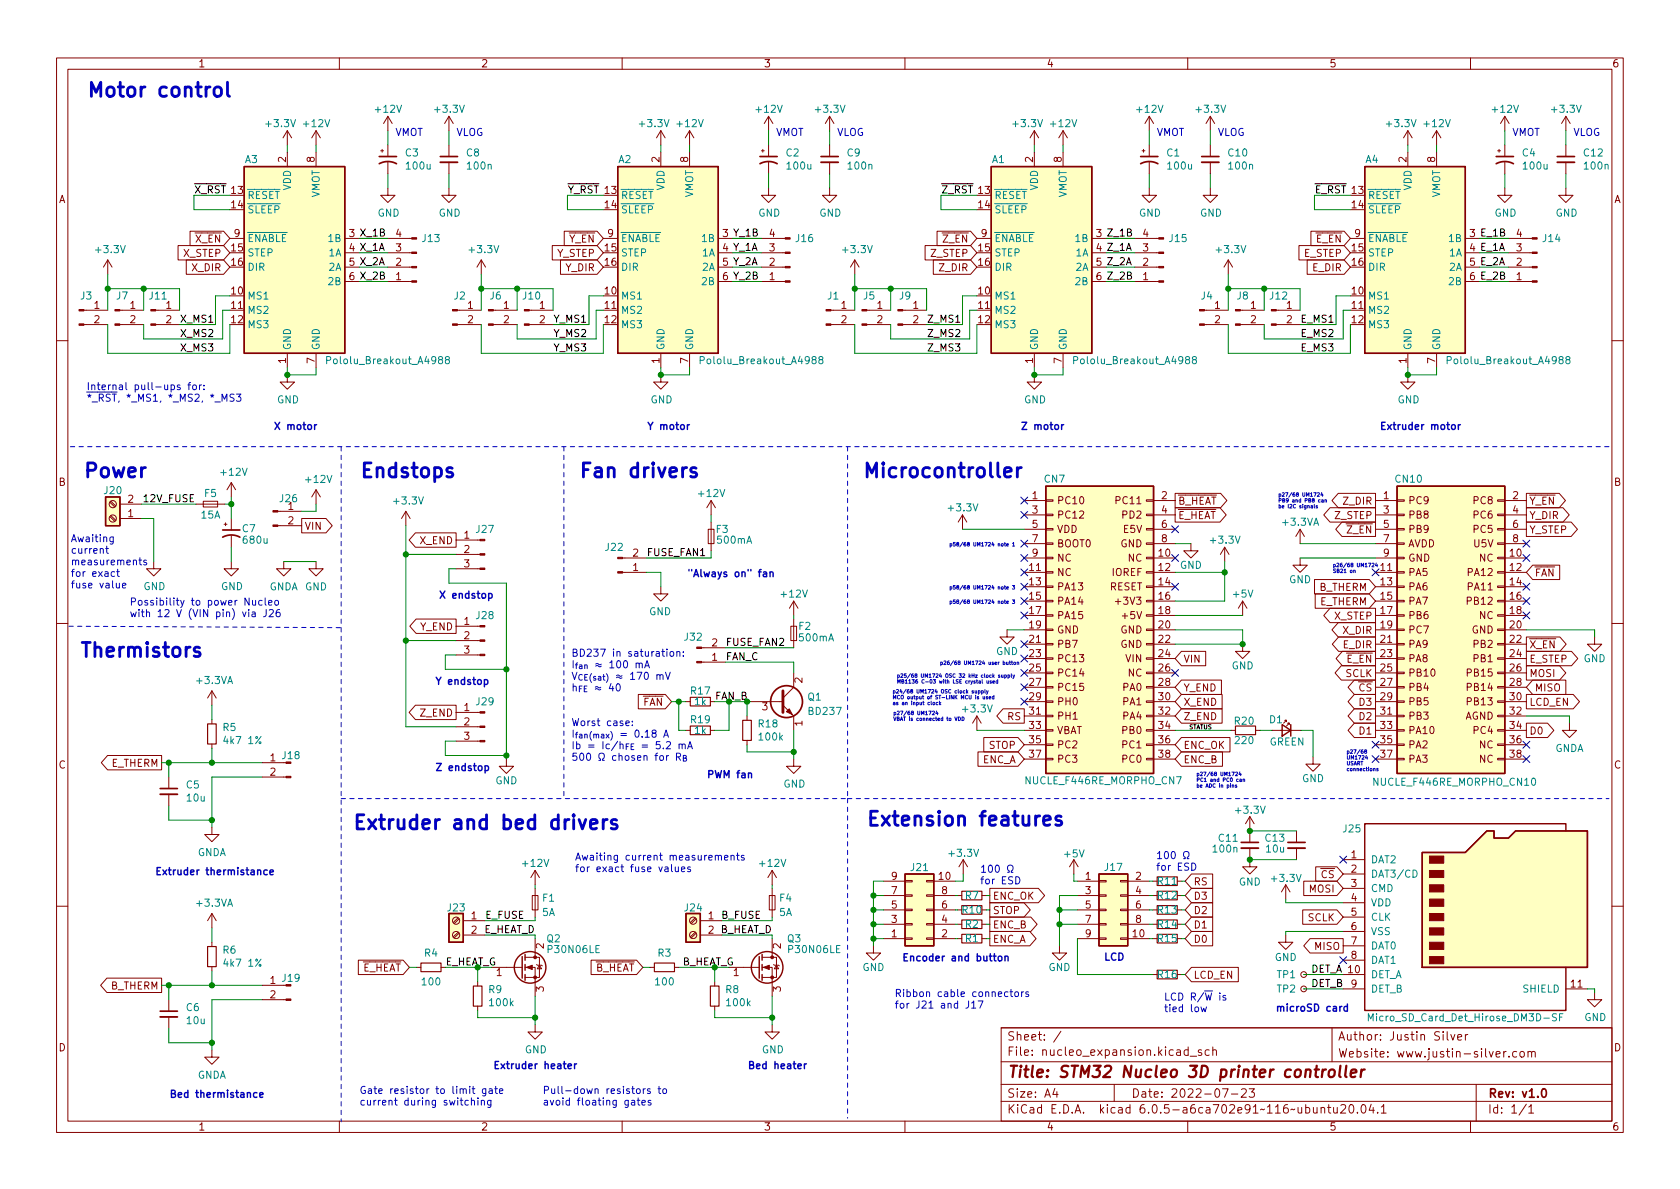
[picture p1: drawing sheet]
<svg xmlns="http://www.w3.org/2000/svg" width="297mm" height="210mm" viewBox="0 0 297 210" stroke-linecap="round" stroke-linejoin="round" font-family="sans-serif">
<defs><g id="words">
<g font-size="3.5" fill="#0000c2">
<text x="15.2" y="17.2">Motor control</text>
<text x="14.6" y="84.5">Power</text>
<text x="63.5" y="84.5">Endstops</text>
<text x="102.2" y="84.5">Fan drivers</text>
<text x="152.4" y="84.5">Microcontroller</text>
<text x="14" y="116.2">Thermistors</text>
<text x="62.2" y="146.7">Extruder and bed drivers</text>
<text x="153" y="146.1">Extension features</text>
</g>
<text font-size="2.8" fill="#840000" x="178" y="190.6">Title: STM32 Nucleo 3D printer controller</text>
<g font-size="2.1" fill="#840000">
<text x="178" y="184">Sheet: /</text>
<text x="236.5" y="184">Author: Justin Silver</text>
<text x="178" y="186.7">File: nucleo_expansion.kicad_sch</text>
<text x="236.5" y="187">Website: www.justin-silver.com</text>
<text x="178" y="196.9">KiCad E.D.A. kicad 6.0.5-a6ca702e91~116~ubuntu20.04.1</text>
<text x="178" y="194.1">Size: A4</text>
<text x="200" y="194.1">Date: 2022-07-23</text>
<text x="263" y="194.1">Rev: v1.0</text>
<text x="263" y="196.9">Id: 1/1</text>
</g>
<g font-size="1.8" fill="#840000">
<text x="35" y="11.9">1</text>
<text x="85" y="11.9">2</text>
<text x="135" y="11.9">3</text>
<text x="185" y="11.9">4</text>
<text x="235" y="11.9">5</text>
<text x="285" y="11.9">6</text>
<text x="50.5" y="28.7" transform="rotate(-90 50.5 28.7)">2</text>
<text x="55.6" y="28.7" transform="rotate(-90 55.6 28.7)">8</text>
<text x="116.6" y="28.7" transform="rotate(-90 116.6 28.7)">2</text>
<text x="121.7" y="28.7" transform="rotate(-90 121.7 28.7)">8</text>
<text x="182.6" y="28.7" transform="rotate(-90 182.6 28.7)">2</text>
<text x="187.7" y="28.7" transform="rotate(-90 187.7 28.7)">8</text>
<text x="248.7" y="28.7" transform="rotate(-90 248.7 28.7)">2</text>
<text x="253.7" y="28.7" transform="rotate(-90 253.7 28.7)">8</text>
<text x="10.3" y="35.9">A</text>
<text x="40.9" y="34.3">13</text>
<text x="107" y="34.3">13</text>
<text x="173" y="34.3">13</text>
<text x="239" y="34.3">13</text>
<text x="285.3" y="35.9">A</text>
<text x="40.9" y="36.8">14</text>
<text x="41.4" y="41.9">9</text>
<text x="70" y="41.9">4</text>
<text x="107" y="36.8">14</text>
<text x="107.5" y="41.9">9</text>
<text x="136" y="41.9">4</text>
<text x="173" y="36.8">14</text>
<text x="173.5" y="41.9">9</text>
<text x="202.1" y="41.9">4</text>
<text x="239" y="36.8">14</text>
<text x="239.5" y="41.9">9</text>
<text x="268.1" y="41.9">4</text>
<text x="32.4" y="45.4">X_STEP</text>
<text x="33.2" y="42.9">~{X_EN}</text>
<text x="34" y="48">X_DIR</text>
<text x="40.9" y="44.4">15</text>
<text x="40.9" y="47">16</text>
<text x="70" y="47">2</text>
<text x="70" y="44.4">3</text>
<text x="98.5" y="45.4">Y_STEP</text>
<text x="99.3" y="42.9">~{Y_EN}</text>
<text x="100" y="48">Y_DIR</text>
<text x="107" y="44.4">15</text>
<text x="107" y="47">16</text>
<text x="136" y="47">2</text>
<text x="136" y="44.4">3</text>
<text x="164.6" y="45.4">Z_STEP</text>
<text x="165.4" y="42.9">~{Z_EN}</text>
<text x="166.2" y="48">Z_DIR</text>
<text x="173" y="44.4">15</text>
<text x="173" y="47">16</text>
<text x="202.1" y="47">2</text>
<text x="202.1" y="44.4">3</text>
<text x="230.5" y="45.4">E_STEP</text>
<text x="231.3" y="42.9">~{E_EN}</text>
<text x="232.1" y="48">E_DIR</text>
<text x="239" y="44.4">15</text>
<text x="239" y="47">16</text>
<text x="268.1" y="47">2</text>
<text x="268.1" y="44.4">3</text>
<text x="40.9" y="52.1">10</text>
<text x="70" y="49.5">1</text>
<text x="107" y="52.1">10</text>
<text x="136" y="49.5">1</text>
<text x="173" y="52.1">10</text>
<text x="202.1" y="49.5">1</text>
<text x="239" y="52.1">10</text>
<text x="268.1" y="49.5">1</text>
<text x="16.7" y="54.6">1</text>
<text x="16.7" y="57.1">2</text>
<text x="23" y="54.6">1</text>
<text x="23" y="57.1">2</text>
<text x="29.4" y="54.6">1</text>
<text x="29.4" y="57.1">2</text>
<text x="40.9" y="54.6">11</text>
<text x="40.9" y="57.1">12</text>
<text x="82.7" y="54.6">1</text>
<text x="82.7" y="57.1">2</text>
<text x="89" y="54.6">1</text>
<text x="89" y="57.1">2</text>
<text x="95.4" y="54.6">1</text>
<text x="95.4" y="57.1">2</text>
<text x="107" y="54.6">11</text>
<text x="107" y="57.1">12</text>
<text x="148.7" y="54.6">1</text>
<text x="148.7" y="57.1">2</text>
<text x="155.1" y="54.6">1</text>
<text x="155.1" y="57.1">2</text>
<text x="161.4" y="54.6">1</text>
<text x="161.4" y="57.1">2</text>
<text x="173" y="54.6">11</text>
<text x="173" y="57.1">12</text>
<text x="214.8" y="54.6">1</text>
<text x="214.8" y="57.1">2</text>
<text x="221.1" y="54.6">1</text>
<text x="221.1" y="57.1">2</text>
<text x="227.5" y="54.6">1</text>
<text x="227.5" y="57.1">2</text>
<text x="239" y="54.6">11</text>
<text x="239" y="57.1">12</text>
<text x="50.5" y="64.2" transform="rotate(-90 50.5 64.2)">1</text>
<text x="55.6" y="64.2" transform="rotate(-90 55.6 64.2)">7</text>
<text x="116.6" y="64.2" transform="rotate(-90 116.6 64.2)">1</text>
<text x="121.7" y="64.2" transform="rotate(-90 121.7 64.2)">7</text>
<text x="182.6" y="64.2" transform="rotate(-90 182.6 64.2)">1</text>
<text x="187.7" y="64.2" transform="rotate(-90 187.7 64.2)">7</text>
<text x="248.7" y="64.2" transform="rotate(-90 248.7 64.2)">1</text>
<text x="253.7" y="64.2" transform="rotate(-90 253.7 64.2)">7</text>
<text x="10.3" y="85.9">B</text>
<text x="22.6" y="88.9">2</text>
<text x="182.5" y="88.3">1</text>
<text x="187.2" y="89.1">PC10</text>
<text x="197.3" y="89.1">PC11</text>
<text x="205.4" y="88.3">2</text>
<text x="208.2" y="89.2">~{B_HEAT}</text>
<text x="237.6" y="89.2">Z_DIR</text>
<text x="244.6" y="88.3">1</text>
<text x="249.2" y="89.1">PC9</text>
<text x="260.5" y="89.1">PC8</text>
<text x="267.5" y="88.3">2</text>
<text x="270.4" y="89.2">~{Y_EN}</text>
<text x="285.3" y="85.9">B</text>
<text x="22.6" y="91.4">1</text>
<text x="50.9" y="90.2">1</text>
<text x="50.9" y="92.7">2</text>
<text x="53.8" y="93.7">VIN</text>
<text x="82.1" y="95.2">1</text>
<text x="182.5" y="90.8">3</text>
<text x="182.5" y="93.3">5</text>
<text x="182.5" y="95.9">7</text>
<text x="186.8" y="94.2">VDD</text>
<text x="187.2" y="91.7">PC12</text>
<text x="198.4" y="91.7">PD2</text>
<text x="198.6" y="94.2">E5V</text>
<text x="205.4" y="90.8">4</text>
<text x="205.4" y="93.3">6</text>
<text x="205.4" y="95.9">8</text>
<text x="208.2" y="91.8">~{E_HEAT}</text>
<text x="236" y="91.8">Z_STEP</text>
<text x="236.8" y="94.3">~{Z_EN}</text>
<text x="244.6" y="90.8">3</text>
<text x="244.6" y="93.3">5</text>
<text x="244.6" y="95.9">7</text>
<text x="249.2" y="91.7">PB8</text>
<text x="249.2" y="94.2">PB9</text>
<text x="260.5" y="94.2">PC5</text>
<text x="260.5" y="91.7">PC6</text>
<text x="267.5" y="90.8">4</text>
<text x="267.5" y="93.3">6</text>
<text x="267.5" y="95.9">8</text>
<text x="270.4" y="94.3">Y_STEP</text>
<text x="270.4" y="91.8">Y_DIR</text>
<text x="74.3" y="96.2">X_END</text>
<text x="82.1" y="97.8">2</text>
<text x="82.1" y="100.3">3</text>
<text x="111.9" y="101">1</text>
<text x="111.9" y="98.4">2</text>
<text x="182" y="101">11</text>
<text x="182.5" y="98.4">9</text>
<text x="186.9" y="96.8">BOOT0</text>
<text x="186.9" y="101.8">NC</text>
<text x="186.9" y="99.3">NC</text>
<text x="196.6" y="101.8">IOREF</text>
<text x="198.1" y="96.8">GND</text>
<text x="199.4" y="99.3">NC</text>
<text x="204.9" y="98.4">10</text>
<text x="204.9" y="101">12</text>
<text x="244.1" y="101">11</text>
<text x="244.6" y="98.4">9</text>
<text x="248.9" y="96.8">AVDD</text>
<text x="249" y="99.3">GND</text>
<text x="249.1" y="101.8">PA5</text>
<text x="259.5" y="101.8">PA12</text>
<text x="260.5" y="96.8">U5V</text>
<text x="261.5" y="99.3">NC</text>
<text x="267" y="98.4">10</text>
<text x="267" y="101">12</text>
<text x="271.3" y="101.9">~{FAN}</text>
<text x="182" y="103.5">13</text>
<text x="182" y="106">15</text>
<text x="187.1" y="104.4">PA13</text>
<text x="187.1" y="106.9">PA14</text>
<text x="196.2" y="104.4">RESET</text>
<text x="197.3" y="106.9">+3V3</text>
<text x="204.9" y="103.5">14</text>
<text x="204.9" y="106">16</text>
<text x="233.2" y="104.5">B_THERM</text>
<text x="233.3" y="107">E_THERM</text>
<text x="244.1" y="103.5">13</text>
<text x="244.1" y="106">15</text>
<text x="249.1" y="104.4">PA6</text>
<text x="249.1" y="106.9">PA7</text>
<text x="259.4" y="106.9">PB12</text>
<text x="259.5" y="104.4">PA11</text>
<text x="267" y="103.5">14</text>
<text x="267" y="106">16</text>
<text x="74.3" y="111.5">Y_END</text>
<text x="82.1" y="110.5">1</text>
<text x="82.1" y="113">2</text>
<text x="182" y="108.6">17</text>
<text x="182" y="111.1">19</text>
<text x="182" y="113.7">21</text>
<text x="186.9" y="112">GND</text>
<text x="187.1" y="109.5">PA15</text>
<text x="198.1" y="112">GND</text>
<text x="198.4" y="109.5">+5V</text>
<text x="204.9" y="108.6">18</text>
<text x="204.9" y="111.1">20</text>
<text x="204.9" y="113.7">22</text>
<text x="235.9" y="109.6">X_STEP</text>
<text x="237.5" y="112.1">X_DIR</text>
<text x="244.1" y="108.6">17</text>
<text x="244.1" y="111.1">19</text>
<text x="244.1" y="113.7">21</text>
<text x="249.2" y="109.5">PB6</text>
<text x="249.2" y="112">PC7</text>
<text x="260.2" y="112">GND</text>
<text x="261.5" y="109.5">NC</text>
<text x="267" y="108.6">18</text>
<text x="267" y="111.1">20</text>
<text x="267" y="113.7">22</text>
<text x="82.1" y="115.6">3</text>
<text x="125.9" y="116.8">1</text>
<text x="125.9" y="114.3">2</text>
<text x="182" y="116.2">23</text>
<text x="182" y="118.7">25</text>
<text x="187.1" y="114.5">PB7</text>
<text x="187.2" y="117.1">PC13</text>
<text x="187.2" y="119.6">PC14</text>
<text x="198.1" y="114.5">GND</text>
<text x="199" y="117.1">VIN</text>
<text x="199.4" y="119.6">NC</text>
<text x="204.9" y="116.2">24</text>
<text x="204.9" y="118.7">26</text>
<text x="209.2" y="117.2">VIN</text>
<text x="236.7" y="117.2">~{E_EN}</text>
<text x="237.5" y="114.6">E_DIR</text>
<text x="237.9" y="119.7">SCLK</text>
<text x="244.1" y="116.2">23</text>
<text x="244.1" y="118.7">25</text>
<text x="249.1" y="117.1">PA8</text>
<text x="249.1" y="114.5">PA9</text>
<text x="249.3" y="119.6">PB10</text>
<text x="259.4" y="119.6">PB15</text>
<text x="260.5" y="117.1">PB1</text>
<text x="260.5" y="114.5">PB2</text>
<text x="267" y="116.2">24</text>
<text x="267" y="118.7">26</text>
<text x="270.4" y="114.6">~{X_EN}</text>
<text x="270.4" y="119.7">MOSI</text>
<text x="270.4" y="117.2">E_STEP</text>
<text x="82.1" y="125.7">1</text>
<text x="112.3" y="124.8">~{FAN}</text>
<text x="134.8" y="125.6">3</text>
<text x="141.9" y="120.8" transform="rotate(-90 141.9 120.8)">2</text>
<text x="182" y="121.3">27</text>
<text x="182" y="123.8">29</text>
<text x="187.1" y="124.7">PH0</text>
<text x="187.2" y="122.2">PC15</text>
<text x="198.5" y="122.2">PA0</text>
<text x="198.5" y="124.7">PA1</text>
<text x="204.9" y="121.3">28</text>
<text x="204.9" y="123.8">30</text>
<text x="209.2" y="124.8">X_END</text>
<text x="209.2" y="122.3">Y_END</text>
<text x="238.9" y="122.3">~{CS}</text>
<text x="240.5" y="124.8">D3</text>
<text x="244.1" y="121.3">27</text>
<text x="244.1" y="123.8">29</text>
<text x="249.2" y="122.2">PB4</text>
<text x="249.2" y="124.7">PB5</text>
<text x="259.4" y="124.7">PB13</text>
<text x="259.4" y="122.2">PB14</text>
<text x="267" y="121.3">28</text>
<text x="267" y="123.8">30</text>
<text x="270.4" y="124.8">LCD_EN</text>
<text x="271.3" y="122.3">MISO</text>
<text x="74.4" y="126.7">Z_END</text>
<text x="82.1" y="128.3">2</text>
<text x="82.1" y="130.8">3</text>
<text x="141.9" y="128.4" transform="rotate(-90 141.9 128.4)">1</text>
<text x="178.2" y="127.3">RS</text>
<text x="182" y="126.4">31</text>
<text x="182" y="128.9">33</text>
<text x="182" y="131.4">35</text>
<text x="186.7" y="129.8">VBAT</text>
<text x="187.1" y="127.2">PH1</text>
<text x="198.4" y="129.8">PB0</text>
<text x="198.5" y="127.2">PA4</text>
<text x="204.9" y="126.4">32</text>
<text x="204.9" y="128.9">34</text>
<text x="204.9" y="131.4">36</text>
<text x="209.2" y="127.3">Z_END</text>
<text x="240.5" y="127.3">D2</text>
<text x="240.5" y="129.9">D1</text>
<text x="244.1" y="126.4">31</text>
<text x="244.1" y="128.9">33</text>
<text x="244.1" y="131.4">35</text>
<text x="249.2" y="127.2">PB3</text>
<text x="249.2" y="129.8">PA10</text>
<text x="259" y="127.2">AGND</text>
<text x="260.5" y="129.8">PC4</text>
<text x="267" y="126.4">32</text>
<text x="267" y="128.9">34</text>
<text x="267" y="131.4">36</text>
<text x="270.4" y="129.9">D0</text>
<text x="10.3" y="135.9">C</text>
<text x="19.6" y="135.6">E_THERM</text>
<text x="47.8" y="137.2">2</text>
<text x="173.7" y="135">ENC_A</text>
<text x="174.9" y="132.4">STOP</text>
<text x="182" y="134">37</text>
<text x="187.1" y="132.3">PC2</text>
<text x="187.1" y="134.9">PC3</text>
<text x="198.4" y="134.9">PC0</text>
<text x="198.4" y="132.3">PC1</text>
<text x="204.9" y="134">38</text>
<text x="209.2" y="132.4">ENC_OK</text>
<text x="209.2" y="135">ENC_B</text>
<text x="244.1" y="134">37</text>
<text x="249.1" y="132.3">PA2</text>
<text x="249.1" y="134.9">PA3</text>
<text x="261.5" y="134.9">NC</text>
<text x="261.5" y="132.3">NC</text>
<text x="267" y="134">38</text>
<text x="285.3" y="135.9">C</text>
<text x="157.6" y="155.6">9</text>
<text x="166" y="155.6">10</text>
<text x="191.9" y="155.6">1</text>
<text x="200.8" y="155.6">2</text>
<text x="232.2" y="155.3">~{CS}</text>
<text x="238.9" y="151.8">1</text>
<text x="238.9" y="154.3">2</text>
<text x="157.6" y="160.6">5</text>
<text x="157.6" y="158.1">7</text>
<text x="166.5" y="160.6">6</text>
<text x="166.5" y="158.1">8</text>
<text x="175.5" y="159.1">ENC_OK</text>
<text x="175.5" y="161.6">STOP</text>
<text x="191.9" y="158.1">3</text>
<text x="191.9" y="160.6">5</text>
<text x="200.8" y="158.1">4</text>
<text x="200.8" y="160.6">6</text>
<text x="211" y="156.5">RS</text>
<text x="211" y="159.1">D3</text>
<text x="211" y="161.6">D2</text>
<text x="231.5" y="157.8">MOSI</text>
<text x="238.9" y="156.8">3</text>
<text x="238.9" y="159.4">4</text>
<text x="238.9" y="161.9">5</text>
<text x="83.3" y="162.6">1</text>
<text x="96.1" y="167.7" transform="rotate(-90 96.1 167.7)">2</text>
<text x="125.2" y="162.6">1</text>
<text x="138" y="167.7" transform="rotate(-90 138 167.7)">2</text>
<text x="157.6" y="165.7">1</text>
<text x="157.6" y="163.2">3</text>
<text x="166.5" y="165.7">2</text>
<text x="166.5" y="163.2">4</text>
<text x="175.5" y="164.2">ENC_B</text>
<text x="175.5" y="166.7">ENC_A</text>
<text x="191.9" y="163.2">7</text>
<text x="191.9" y="165.7">9</text>
<text x="200.3" y="165.7">10</text>
<text x="200.8" y="163.2">8</text>
<text x="211" y="164.2">D1</text>
<text x="211" y="166.7">D0</text>
<text x="231.2" y="162.9">SCLK</text>
<text x="232.5" y="168">MISO</text>
<text x="238.9" y="164.5">6</text>
<text x="238.9" y="167">7</text>
<text x="62.6" y="171.8">~{E_HEAT}</text>
<text x="87.8" y="172.6">1</text>
<text x="103.8" y="171.8">~{B_HEAT}</text>
<text x="129.7" y="172.6">1</text>
<text x="211" y="173.1">LCD_EN</text>
<text x="238.9" y="169.5">8</text>
<text x="19.6" y="175">B_THERM</text>
<text x="47.8" y="176.5">2</text>
<text x="96.1" y="175.4" transform="rotate(-90 96.1 175.4)">3</text>
<text x="138" y="175.4" transform="rotate(-90 138 175.4)">3</text>
<text x="238.9" y="174.6">9</text>
<text x="277.8" y="174.6">11</text>
<text x="10.3" y="185.9">D</text>
<text x="285.3" y="185.9">D</text>
<text x="35" y="199.9">1</text>
<text x="85" y="199.9">2</text>
<text x="135" y="199.9">3</text>
<text x="185" y="199.9">4</text>
<text x="235" y="199.9">5</text>
<text x="285" y="199.9">6</text>
</g>
<g font-size="1.8" fill="#008484">
<text x="47.2" y="22.5">+3.3V</text>
<text x="53.8" y="22.5">+12V</text>
<text x="66.5" y="19.9">+12V</text>
<text x="77" y="19.9">+3.3V</text>
<text x="113.2" y="22.5">+3.3V</text>
<text x="119.8" y="22.5">+12V</text>
<text x="133.8" y="19.9">+12V</text>
<text x="144.3" y="19.9">+3.3V</text>
<text x="179.3" y="22.5">+3.3V</text>
<text x="185.9" y="22.5">+12V</text>
<text x="201.1" y="19.9">+12V</text>
<text x="211.7" y="19.9">+3.3V</text>
<text x="245.3" y="22.5">+3.3V</text>
<text x="251.9" y="22.5">+12V</text>
<text x="264" y="19.9">+12V</text>
<text x="274.5" y="19.9">+3.3V</text>
<text x="43.3" y="28.8">A3</text>
<text x="71.7" y="27.7">C3</text>
<text x="72" y="30">100u</text>
<text x="82.5" y="27.7">C8</text>
<text x="82.7" y="30">100n</text>
<text x="109.4" y="28.8">A2</text>
<text x="139" y="27.7">C2</text>
<text x="139.3" y="30">100u</text>
<text x="149.8" y="27.7">C9</text>
<text x="150.1" y="30">100n</text>
<text x="175.4" y="28.8">A1</text>
<text x="206.3" y="27.7">C1</text>
<text x="206.6" y="30">100u</text>
<text x="217.2" y="27.7">C10</text>
<text x="217.4" y="30">100n</text>
<text x="241.4" y="28.8">A4</text>
<text x="269.2" y="27.7">C4</text>
<text x="269.4" y="30">100u</text>
<text x="280.1" y="27.7">C12</text>
<text x="280.2" y="30">100n</text>
<text x="43.7" y="35.2">~{RESET}</text>
<text x="51.4" y="33.7" transform="rotate(-90 51.4 33.7)">VDD</text>
<text x="56.5" y="35.1" transform="rotate(-90 56.5 35.1)">VMOT</text>
<text x="109.7" y="35.2">~{RESET}</text>
<text x="117.5" y="33.7" transform="rotate(-90 117.5 33.7)">VDD</text>
<text x="122.6" y="35.1" transform="rotate(-90 122.6 35.1)">VMOT</text>
<text x="175.8" y="35.2">~{RESET}</text>
<text x="183.5" y="33.7" transform="rotate(-90 183.5 33.7)">VDD</text>
<text x="188.6" y="35.1" transform="rotate(-90 188.6 35.1)">VMOT</text>
<text x="241.8" y="35.2">~{RESET}</text>
<text x="249.6" y="33.7" transform="rotate(-90 249.6 33.7)">VDD</text>
<text x="254.6" y="35.1" transform="rotate(-90 254.6 35.1)">VMOT</text>
<text x="43.7" y="37.7">~{SLEEP}</text>
<text x="66.7" y="38.3">GND</text>
<text x="77.5" y="38.3">GND</text>
<text x="109.7" y="37.7">~{SLEEP}</text>
<text x="134.1" y="38.3">GND</text>
<text x="144.8" y="38.3">GND</text>
<text x="175.8" y="37.7">~{SLEEP}</text>
<text x="201.4" y="38.3">GND</text>
<text x="212.2" y="38.3">GND</text>
<text x="241.8" y="37.7">~{SLEEP}</text>
<text x="264.2" y="38.3">GND</text>
<text x="275" y="38.3">GND</text>
<text x="17.1" y="44.7">+3.3V</text>
<text x="43.7" y="45.3">STEP</text>
<text x="43.7" y="47.9">DIR</text>
<text x="43.7" y="42.8">~{ENABLE}</text>
<text x="58.2" y="42.8">1B</text>
<text x="58.2" y="45.3">1A</text>
<text x="58.2" y="47.9">2A</text>
<text x="74.7" y="42.8">J13</text>
<text x="83.1" y="44.7">+3.3V</text>
<text x="109.7" y="45.3">STEP</text>
<text x="109.7" y="47.9">DIR</text>
<text x="109.7" y="42.8">~{ENABLE}</text>
<text x="124.2" y="42.8">1B</text>
<text x="124.2" y="45.3">1A</text>
<text x="124.2" y="47.9">2A</text>
<text x="140.8" y="42.8">J16</text>
<text x="149.2" y="44.7">+3.3V</text>
<text x="175.8" y="45.3">STEP</text>
<text x="175.8" y="47.9">DIR</text>
<text x="175.8" y="42.8">~{ENABLE}</text>
<text x="190.3" y="42.8">1B</text>
<text x="190.3" y="45.3">1A</text>
<text x="190.3" y="47.9">2A</text>
<text x="206.8" y="42.8">J15</text>
<text x="215.2" y="44.7">+3.3V</text>
<text x="241.8" y="45.3">STEP</text>
<text x="241.8" y="47.9">DIR</text>
<text x="241.8" y="42.8">~{ENABLE}</text>
<text x="256.3" y="42.8">1B</text>
<text x="256.3" y="45.3">1A</text>
<text x="256.3" y="47.9">2A</text>
<text x="272.8" y="42.8">J14</text>
<text x="14.3" y="53">J3</text>
<text x="20.6" y="53">J7</text>
<text x="26.5" y="53">J11</text>
<text x="43.7" y="53">MS1</text>
<text x="58.2" y="50.4">2B</text>
<text x="80.3" y="53">J2</text>
<text x="86.6" y="53">J6</text>
<text x="92.5" y="53">J10</text>
<text x="109.7" y="53">MS1</text>
<text x="124.2" y="50.4">2B</text>
<text x="146.3" y="53">J1</text>
<text x="152.7" y="53">J5</text>
<text x="159" y="53">J9</text>
<text x="175.8" y="53">MS1</text>
<text x="190.3" y="50.4">2B</text>
<text x="212.4" y="53">J4</text>
<text x="218.7" y="53">J8</text>
<text x="224.6" y="53">J12</text>
<text x="241.8" y="53">MS1</text>
<text x="256.3" y="50.4">2B</text>
<text x="43.7" y="55.5">MS2</text>
<text x="43.7" y="58">MS3</text>
<text x="109.7" y="55.5">MS2</text>
<text x="109.7" y="58">MS3</text>
<text x="175.8" y="55.5">MS2</text>
<text x="175.8" y="58">MS3</text>
<text x="241.8" y="55.5">MS2</text>
<text x="241.8" y="58">MS3</text>
<text x="51.4" y="62" transform="rotate(-90 51.4 62)">GND</text>
<text x="56.5" y="62" transform="rotate(-90 56.5 62)">GND</text>
<text x="58.5" y="64.4">Pololu_Breakout_A4988</text>
<text x="117.5" y="62" transform="rotate(-90 117.5 62)">GND</text>
<text x="122.6" y="62" transform="rotate(-90 122.6 62)">GND</text>
<text x="124.5" y="64.4">Pololu_Breakout_A4988</text>
<text x="183.5" y="62" transform="rotate(-90 183.5 62)">GND</text>
<text x="188.6" y="62" transform="rotate(-90 188.6 62)">GND</text>
<text x="190.5" y="64.4">Pololu_Breakout_A4988</text>
<text x="249.6" y="62" transform="rotate(-90 249.6 62)">GND</text>
<text x="254.6" y="62" transform="rotate(-90 254.6 62)">GND</text>
<text x="256.6" y="64.4">Pololu_Breakout_A4988</text>
<text x="49" y="71.3">GND</text>
<text x="115" y="71.3">GND</text>
<text x="181" y="71.3">GND</text>
<text x="247.1" y="71.3">GND</text>
<text x="18.5" y="87.4">J20</text>
<text x="36.2" y="87.9">F5</text>
<text x="39.2" y="84.1">+12V</text>
<text x="49.5" y="88.8">J26</text>
<text x="54.2" y="85.4">+12V</text>
<text x="69.8" y="89.2">+3.3V</text>
<text x="123.6" y="87.9">+12V</text>
<text x="184.7" y="85.3">CN7</text>
<text x="246.8" y="85.3">CN10</text>
<text x="35.6" y="91.7">15A</text>
<text x="42.9" y="94.1">C7</text>
<text x="84.2" y="94.2">J27</text>
<text x="126.6" y="94.2">F3</text>
<text x="167.8" y="90.4">+3.3V</text>
<text x="226.9" y="93">+3.3VA</text>
<text x="43.1" y="96.1">680u</text>
<text x="107.1" y="97.4">J22</text>
<text x="126.9" y="96.1">500mA</text>
<text x="208.6" y="100.6">GND</text>
<text x="214.2" y="96.1">+3.3V</text>
<text x="25.3" y="104.3">GND</text>
<text x="39.1" y="104.3">GND</text>
<text x="47.6" y="104.4">GNDA</text>
<text x="53.9" y="104.4">GND</text>
<text x="138.2" y="105.7">+12V</text>
<text x="218.1" y="105.7">+5V</text>
<text x="227.9" y="103.1">GND</text>
<text x="84.2" y="109.5">J28</text>
<text x="114.7" y="108.8">GND</text>
<text x="121.1" y="113.3">J32</text>
<text x="141.2" y="111.4">F2</text>
<text x="141.4" y="113.4">500mA</text>
<text x="176.1" y="115.8">GND</text>
<text x="217.7" y="118.4">GND</text>
<text x="280" y="117.1">GND</text>
<text x="34.9" y="120.9">+3.3VA</text>
<text x="84.2" y="124.7">J29</text>
<text x="122.2" y="122.8">R17</text>
<text x="122.8" y="124.7">1k</text>
<text x="142.8" y="123.9">Q1</text>
<text x="170.4" y="126">+3.3V</text>
<text x="39.4" y="129.3">R5</text>
<text x="39.9" y="131.6">4k7 1%</text>
<text x="122.2" y="127.9">R19</text>
<text x="122.8" y="129.8">1k</text>
<text x="134.2" y="128.6">R18</text>
<text x="134.3" y="130.9">100k</text>
<text x="143.1" y="126.4">BD237</text>
<text x="218.3" y="128.1">R20</text>
<text x="218.5" y="131.6">220</text>
<text x="224.4" y="131.8">GREEN</text>
<text x="224.5" y="127.9">D1</text>
<text x="47.8" y="134.6">1 J18</text>
<text x="274.9" y="133">GNDA</text>
<text x="33" y="139.4">C5</text>
<text x="33.1" y="141.7">10u</text>
<text x="87.6" y="138.7">GND</text>
<text x="138.5" y="139.3">GND</text>
<text x="181.6" y="138.7">NUCLE_F446RE_MORPHO_CN7</text>
<text x="218.6" y="143.9">+3.3V</text>
<text x="230.2" y="138.3">GND</text>
<text x="243.2" y="138.9">NUCLE_F446RE_MORPHO_CN10</text>
<text x="215.5" y="148.8">C11</text>
<text x="223.8" y="148.8">C13</text>
<text x="237.5" y="147.2">J25</text>
<text x="34.9" y="151.4">GNDA</text>
<text x="92.5" y="153.3">+12V</text>
<text x="134.4" y="153.3">+12V</text>
<text x="161.1" y="154">J21</text>
<text x="168" y="151.5">+3.3V</text>
<text x="188.3" y="151.6">+5V</text>
<text x="195.4" y="154">J17</text>
<text x="214.6" y="150.7">100n</text>
<text x="223.9" y="150.7">10u</text>
<text x="225" y="156">+3.3V</text>
<text x="242.3" y="152.6">DAT2</text>
<text x="242.3" y="155.2">DAT3/CD</text>
<text x="34.9" y="160.3">+3.3VA</text>
<text x="79.2" y="161.2">J23</text>
<text x="95.9" y="162">5A</text>
<text x="96" y="159.4">F1</text>
<text x="121.1" y="161.2">J24</text>
<text x="137.8" y="162">5A</text>
<text x="137.9" y="159.4">F4</text>
<text x="170.2" y="161.5">R10</text>
<text x="170.7" y="159">R7</text>
<text x="204.8" y="161.5">R13</text>
<text x="204.8" y="159">R12</text>
<text x="204.8" y="156.5">R11</text>
<text x="219" y="156.6">GND</text>
<text x="242.3" y="157.7">CMD</text>
<text x="242.3" y="160.3">VDD</text>
<text x="96.7" y="166.6">Q2</text>
<text x="139.2" y="166.6">Q3</text>
<text x="170.7" y="164.1">R2</text>
<text x="170.7" y="166.6">R1</text>
<text x="204.8" y="166.6">R15</text>
<text x="204.8" y="164.1">R14</text>
<text x="242.3" y="162.8">CLK</text>
<text x="242.3" y="165.3">VSS</text>
<text x="242.3" y="167.9">DAT0</text>
<text x="39.4" y="168.6">R6</text>
<text x="39.9" y="170.9">4k7 1%</text>
<text x="47.8" y="174">1 J19</text>
<text x="75.1" y="169.2">R4</text>
<text x="97.1" y="168.5">P30N06LE</text>
<text x="116.3" y="169.2">R3</text>
<text x="139.6" y="168.5">P30N06LE</text>
<text x="152.5" y="171.7">GND</text>
<text x="185.4" y="171.7">GND</text>
<text x="204.8" y="173">R16</text>
<text x="225.4" y="169.9">GND</text>
<text x="225.8" y="173">TP1</text>
<text x="242.3" y="173">DET_A</text>
<text x="242.3" y="170.4">DAT1</text>
<text x="33" y="178.8">C6</text>
<text x="74.7" y="174.2">100</text>
<text x="86.4" y="175.6">R9</text>
<text x="86.7" y="177.9">100k</text>
<text x="116" y="174.2">100</text>
<text x="128.3" y="175.6">R8</text>
<text x="128.6" y="177.9">100k</text>
<text x="225.8" y="175.5">TP2</text>
<text x="242.3" y="175.5">DET_B</text>
<text x="269.4" y="175.5">SHIELD</text>
<text x="33.1" y="181.1">10u</text>
<text x="242.9" y="180.6">Micro_SD_Card_Det_Hirose_DM3D-SF</text>
<text x="280.1" y="180.5">GND</text>
<text x="34.9" y="190.7">GNDA</text>
<text x="92.8" y="186.3">GND</text>
<text x="134.7" y="186.3">GND</text>
</g>
<g font-size="1.8" fill="#0000c2">
<text x="69.8" y="24">VMOT</text>
<text x="80.6" y="24">VLOG</text>
<text x="137.2" y="24">VMOT</text>
<text x="148" y="24">VLOG</text>
<text x="204.5" y="24">VMOT</text>
<text x="215.3" y="24">VLOG</text>
<text x="267.3" y="24">VMOT</text>
<text x="278.1" y="24">VLOG</text>
<text x="15.2" y="69">Internal pull-ups for:</text>
<text x="15.2" y="71">~{*_RST}, *_MS1, *_MS2, *_MS3</text>
<text x="48.3" y="76">X motor</text>
<text x="114.3" y="76">Y motor</text>
<text x="180.3" y="76">Z motor</text>
<text x="243.8" y="76">Extruder motor</text>
<text x="12.4" y="95.9">Awaiting</text>
<text x="12.4" y="97.9">current</text>
<text x="12.4" y="99.9">measurements</text>
<text x="12.4" y="102">for exact</text>
<text x="12.4" y="104">fuse value</text>
<text x="22.9" y="107.1">Possibility to power Nucleo</text>
<text x="77.5" y="105.8">X endstop</text>
<text x="123.6" y="102">&quot;Always on&quot; fan</text>
<text x="22.9" y="109.1">with 12 V (VIN pin) via J26</text>
<text x="101" y="116.1">BD237 in saturation:</text>
<text x="76.8" y="121.1">Y endstop</text>
<text x="101" y="128.4">Worst case:</text>
<text x="101" y="130.4">I_{fan(max)} = 0.18 A</text>
<text x="76.8" y="136.3">Z endstop</text>
<text x="101" y="132.5">Ib = Ic/h_{FE} = 5.2 mA</text>
<text x="125.9" y="137.6">PWM fan</text>
<text x="27.3" y="154.7">Extruder thermistance</text>
<text x="101.6" y="152.2">Awaiting current measurements</text>
<text x="101.6" y="154.2">for exact fuse values</text>
<text x="204.3" y="154">for ESD</text>
<text x="173.2" y="156.4">for ESD</text>
<text x="159.4" y="170">Encoder and button</text>
<text x="195.1" y="169.9">LCD</text>
<text x="158.1" y="176.3">Ribbon cable connectors</text>
<text x="158.1" y="178.3">for J21 and J17</text>
<text x="205.7" y="176.9">LCD R/~{W} is</text>
<text x="205.7" y="179">tied low</text>
<text x="225.4" y="178.9">microSD card</text>
<text x="89.2" y="189">Extruder heater</text>
<text x="133.7" y="189">Bed heater</text>
<text x="29.8" y="194.1">Bed thermistance</text>
<text x="63.5" y="193.4">Gate resistor to limit gate</text>
<text x="63.5" y="195.5">current during switching</text>
<text x="95.9" y="193.4">Pull-down resistors to</text>
<text x="95.9" y="195.5">avoid floating gates</text>
</g>
<g font-size="1.8">
<text x="34.3" y="34.2">~{X_RST}</text>
<text x="100.3" y="34.2">~{Y_RST}</text>
<text x="166.4" y="34.2">~{Z_RST}</text>
<text x="232.4" y="34.2">~{E_RST}</text>
<text x="61.7" y="41.9">3 X_1B</text>
<text x="127.8" y="41.9">3 Y_1B</text>
<text x="193.8" y="41.9">3 Z_1B</text>
<text x="259.9" y="41.9">3 E_1B</text>
<text x="61.7" y="44.4">4 X_1A</text>
<text x="61.7" y="47">5 X_2A</text>
<text x="127.8" y="44.4">4 Y_1A</text>
<text x="127.8" y="47">5 Y_2A</text>
<text x="193.8" y="44.4">4 Z_1A</text>
<text x="193.8" y="47">5 Z_2A</text>
<text x="259.9" y="44.4">4 E_1A</text>
<text x="259.9" y="47">5 E_2A</text>
<text x="61.7" y="49.5">6 X_2B</text>
<text x="127.8" y="49.5">6 Y_2B</text>
<text x="193.8" y="49.5">6 Z_2B</text>
<text x="259.9" y="49.5">6 E_2B</text>
<text x="31.7" y="59.6">X_MS2</text>
<text x="31.7" y="57">X_MS1</text>
<text x="97.8" y="57">Y_MS1</text>
<text x="97.8" y="59.6">Y_MS2</text>
<text x="163.8" y="57">Z_MS1</text>
<text x="163.8" y="59.6">Z_MS2</text>
<text x="229.9" y="57">E_MS1</text>
<text x="229.9" y="59.6">E_MS2</text>
<text x="31.7" y="62.1">X_MS3</text>
<text x="97.8" y="62.1">Y_MS3</text>
<text x="163.8" y="62.1">Z_MS3</text>
<text x="229.9" y="62.1">E_MS3</text>
<text x="25.1" y="88.8">12V_FUSE</text>
<text x="114.3" y="98.3">FUSE_FAN1</text>
<text x="128.3" y="116.7">FAN_C</text>
<text x="128.3" y="114.2">FUSE_FAN2</text>
<text x="83.3" y="165.1">2 E_HEAT_D</text>
<text x="85.7" y="162.5">E_FUSE</text>
<text x="125.2" y="165.1">2 B_HEAT_D</text>
<text x="127.6" y="162.5">B_FUSE</text>
<text x="231.8" y="172">DET_A 10</text>
<text x="231.8" y="174.5">DET_B</text>
</g>
<g font-size="1.8" fill="#008400">
<text x="126.4" y="123.7">FAN_B</text>
<text x="78.7" y="170.7">E_HEAT_G</text>
<text x="120.6" y="170.7">B_HEAT_G</text>
</g>
<text font-size="1" x="210.2" y="128.9">STATUS</text>
<g font-size=".9" fill="#0000c2">
<text x="225.9" y="87.8">p27/68 UM1724</text>
<text x="225.9" y="88.8">PB9 and PB8 can</text>
<text x="225.9" y="89.9">be I2C signals</text>
<text x="167.8" y="96.6">p58/68 UM1724 note 1</text>
<text x="235.6" y="100.3">p26/68 UM1724</text>
<text x="235.6" y="101.3">SB21 on</text>
<text x="167.8" y="104.2">p58/68 UM1724 note 3</text>
<text x="167.8" y="106.8">p58/68 UM1724 note 3</text>
<text x="158.5" y="119.8">p25/68 UM1724 OSC 32 kHz clock supply</text>
<text x="166.1" y="117.5">p26/68 UM1724 user button</text>
<text x="157.7" y="122.6">p24/68 UM1724 OSC clock supply</text>
<text x="157.7" y="123.6">MCO output of ST-LINK MCU is used</text>
<text x="157.7" y="124.7">as an input clock</text>
<text x="158.5" y="120.8">MB1136 C-03 with LSE crystal used</text>
<text x="157.9" y="126.4">p27/68 UM1724</text>
<text x="157.9" y="127.5">VBAT is connected to VDD</text>
<text x="211.5" y="137.2">p27/68 UM1724</text>
<text x="238" y="133.3">p27/68</text>
<text x="238" y="134.3">UM1724</text>
<text x="238" y="135.3">USART</text>
<text x="238" y="136.3">connections</text>
<text x="211.5" y="138.2">PC1 and PC0 can</text>
<text x="211.5" y="139.3">be ADC in pins</text>
</g>
</g></defs>
<g fill="none" stroke="#840000" stroke-width=".18">
<path d="M10 10.2h277v190.1h-277zM12 12.2h273v186.1h-273zM60 10.2v2M110 10.2v2M160 10.2v2M210 10.2v2M260 10.2v2M50.8 23.1l-.8 1.3M50.8 23.1v2.5M50.8 26.9v2.6M50.8 23.1l.8 1.3M55.9 23.1l-.8 1.3"/>
<path d="M55.9 23.1v2.5M55.9 26.9v2.6M55.9 23.1l.7 1.3M67.3 26.7h.5M67.6 26.4v.5M68.6 33.3v1.2h1.2l-1.2 1.3-1.3-1.3h1.3M68.6 20.6v2.5M68.6 25.6v2.1M68.6 28.7v2M68.6 20.6l-.8 1.2M68.6 20.6l.7 1.2M79.4 33.3v1.2h1.2l-1.2 1.3-1.3-1.3h1.3"/>
<path d="M79.4 20.6v2.5M79.4 25.6v2.1M79.4 28.7v2M79.4 20.6l-.8 1.2M79.4 20.6l.7 1.2M116.8 23.1v2.5M116.8 26.9v2.6M116.8 23.1l-.7 1.3M116.8 23.1l.8 1.3M121.9 23.1v2.5M121.9 26.9v2.6M121.9 23.1l-.7 1.3"/>
<path d="M121.9 23.1l.8 1.3M134.6 26.7h.5M134.9 26.4v.5M135.9 33.3v1.2h1.3l-1.3 1.3-1.3-1.3h1.3M135.9 20.6v2.5M135.9 25.6v2.1M135.9 28.7v2M135.9 20.6l-.8 1.2M135.9 20.6l.8 1.2M146.7 33.3v1.2h1.3l-1.3 1.3-1.3-1.3h1.3M146.7 20.6l-.8 1.2M146.7 20.6v2.5"/>
<path d="M146.7 25.6v2.1M146.7 28.7v2M146.7 20.6l.7 1.2M182.9 23.1v2.5M182.9 26.9v2.6M182.9 23.1l-.8 1.3M182.9 23.1l.7 1.3M188 23.1v2.5M188 26.9v2.6M188 23.1l-.8 1.3M188 23.1l.7 1.3M201.9 26.7h.5"/>
<path d="M202.2 26.4v.5M203.2 33.3v1.2h1.3l-1.3 1.3-1.3-1.3h1.3M203.2 20.6v2.5M203.2 25.6v2.1M203.2 28.7v2M203.2 20.6l-.8 1.2M203.2 20.6l.8 1.2M214 33.3v1.2h1.3l-1.3 1.3-1.3-1.3h1.3M214 20.6v2.5M214 25.6v2.1M214 28.7v2M214 20.6l-.8 1.2"/>
<path d="M214 20.6l.8 1.2M248.9 23.1l-.7 1.3M248.9 23.1v2.5M248.9 26.9v2.6M248.9 23.1l.8 1.3M254 23.1l-.8 1.3M254 23.1v2.5M254 26.9v2.6M254 23.1l.8 1.3M264.8 26.7h.5M265 26.4v.5M266.1 33.3v1.2h1.2l-1.2 1.3-1.3-1.3h1.3"/>
<path d="M266.1 20.6l-.8 1.2M266.1 20.6v2.5M266.1 25.6v2.1M266.1 28.7v2M266.1 20.6l.7 1.2M276.9 33.3v1.2h1.2l-1.2 1.3-1.3-1.3h1.3M276.9 20.6l-.8 1.2M276.9 20.6v2.5M276.9 25.6v2.1M276.9 28.7v2M276.9 20.6l.7 1.2M14.8 57.4h4.2"/>
<path d="M14.8 54.9h4.2M19 46l-.7 1.2M19 46v2.5M19 46l.8 1.2M21.2 57.4h4.2M21.2 54.9h4.2M27.5 57.4h4.2M27.5 54.9h4.2M31.5 43.4h8l1.1 1.3-1.1 1.3h-8zM32.9 46h6.6l1.1 1.2-1.1 1.3h-6.6zM33.6 40.9h5.9l1.1 1.3-1.1 1.2h-5.9zM40.6 54.9h2.6"/>
<path d="M40.6 42.2h2.6M61 42.2h2.5M61 44.7h2.5M61 47.2h2.5M61 49.8h2.5M68.6 42.2h4.2M68.6 44.7h4.2M68.6 47.2h4.2M68.6 49.8h4.2M80.9 57.4h4.2M80.9 54.9h4.2M85.1 46l-.8 1.2"/>
<path d="M85.1 46v2.5M85.1 46l.8 1.2M87.2 57.4h4.2M87.2 54.9h4.2M93.6 57.4h4.2M93.6 54.9h4.2M97.6 43.4h8l1.1 1.3-1.1 1.3h-8zM99.1 46h6.5l1.1 1.2-1.1 1.3h-6.5zM99.8 40.9h5.8l1.1 1.3-1.1 1.2h-5.8zM106.7 54.9h2.5M106.7 42.2h2.5M127 42.2h2.5"/>
<path d="M127 44.7h2.5M127 47.2h2.5M127 49.8h2.5M134.6 42.2h4.2M134.6 44.7h4.2M134.6 47.2h4.2M134.6 49.8h4.2M146.9 57.4h4.2M146.9 54.9h4.2M151.1 46l-.7 1.2M151.1 46v2.5M151.1 46l.8 1.2"/>
<path d="M153.3 57.4h4.2M153.3 54.9h4.2M159.6 57.4h4.2M159.6 54.9h4.2M163.6 43.4h8l1.1 1.3-1.1 1.3h-8zM165 46h6.6l1.1 1.2-1.1 1.3h-6.6zM165.7 40.9h5.9l1.1 1.3-1.1 1.2h-5.9zM172.7 54.9h2.6M172.7 42.2h2.6M193 42.2h2.6M193 44.7h2.6M193 47.2h2.6"/>
<path d="M193 49.8h2.6M200.7 42.2h4.2M200.7 44.7h4.2M200.7 47.2h4.2M200.7 49.8h4.2M213 57.4h4.2M213 54.9h4.2M217.2 46l-.8 1.2M217.2 46v2.5M217.2 46l.7 1.2M219.3 57.4h4.2M219.3 54.9h4.2"/>
<path d="M225.7 57.4h4.2M225.7 54.9h4.2M229.7 43.4h7.9l1.2 1.3-1.2 1.3h-7.9zM231.1 46h6.5l1.2 1.2-1.2 1.3h-6.5zM231.8 40.9h5.8l1.2 1.3-1.2 1.2h-5.8zM238.8 54.9h2.5M238.8 42.2h2.5M259.1 42.2h2.5M259.1 44.7h2.5M259.1 47.2h2.5M259.1 49.8h2.5M266.7 42.2h4.2"/>
<path d="M266.7 44.7h4.2M266.7 47.2h4.2M266.7 49.8h4.2M10 60.2h2M50.8 66.3v1.3h1.3l-1.3 1.2-1.3-1.2h1.3M50.8 62.5v2.5M55.9 62.5v2.5M116.8 66.3v1.3h1.3l-1.3 1.2-1.2-1.2h1.2M116.8 62.5v2.5M121.9 62.5v2.5M182.9 66.3v1.3h1.2l-1.2 1.2-1.3-1.2h1.3M182.9 62.5v2.5"/>
<path d="M188 62.5v2.5M248.9 66.3v1.3h1.3l-1.3 1.2-1.3-1.2h1.3M248.9 62.5v2.5M254 62.5v2.5M285 60.2h2M19.4 88.8l.9 .9M19.4 91.4l.9 .8M19.6 88.6l.9 .9M19.6 91.2l.9 .8M21.2 91.7h3.8M21.2 89.1h3.8M27.2 99.3v1.3h1.2l-1.2 1.2-1.3-1.2h1.3"/>
<path d="M34.7 89.1h5.1M35.9 88.6h2.6v1.1h-2.6zM39.6 92.7h.5M39.9 92.5v.5M40.9 99.3v1.3h1.3l-1.3 1.2-1.3-1.2h1.3M40.9 85.3v2.6M40.9 91.7v2M40.9 94.7v2.1M40.9 85.3l-.8 1.3M40.9 85.3l.8 1.3M49.1 93h4.2M49.1 90.4h4.2"/>
<path d="M50.2 99.3v1.3h1.2l-1.2 1.2-1.3-1.2h1.3M53.3 91.7h4.3l1.1 1.3-1.1 1.2h-4.3zM55.9 99.3v1.3h1.2l-1.2 1.2-1.3-1.2h1.3M55.9 86.6v2.5M55.9 86.6l-.8 1.3M55.9 86.6l.7 1.3M71.8 90.4l-.8 1.3M71.8 90.4v2.6M71.8 90.4l.7 1.3M73.4 94.2h7.2v2.6h-7.2l-1.1-1.3zM80.6 98h4.3M80.6 95.5h4.3"/>
<path d="M110.1 98.7h4.2M125.2 93.6h1v2.5h-1zM125.7 88.5l.8 1.3M125.7 88.5v2.6M125.7 92.3v5.1M125.7 88.5l-.7 1.3M170.2 91.1l-.8 1.2M170.2 91.1v2.5M170.2 91.1l.7 1.2M181.1 88.5h3.8M181.1 98.7h3.8M181.1 91.1h3.8"/>
<path d="M181.1 93.6h3.8M181.1 96.1h3.8M184.9 98.5h1.3v.3h-1.3zM184.9 96h1.3v.3h-1.3zM184.9 93.5h1.3v.2h-1.3zM184.9 90.9h1.3v.3h-1.3zM184.9 88.4h1.3v.2h-1.3zM202.7 98.5h1.3v.3h-1.3zM202.7 96h1.3v.3h-1.3zM202.7 93.5h1.3v.2h-1.3zM202.7 90.9h1.3v.3h-1.3zM202.7 88.4h1.3v.2h-1.3z"/>
<path d="M204 88.5h3.8M204 98.7h3.8M204 91.1h3.8M204 93.6h3.8M204 96.1h3.8M207.8 87.2h8l1.1 1.3-1.1 1.3h-8zM207.8 89.8h7.9l1.1 1.3-1.1 1.2h-7.9zM210.6 96.1v1.3h1.2l-1.2 1.3-1.3-1.3h1.3M216.5 96.8l-.7 1.2M216.5 96.8v2.5M216.5 96.8l.8 1.2M229.9 98.7v1.2h1.2l-1.2 1.3-1.3-1.3h1.3"/>
<path d="M229.9 93.6l-.8 1.3M229.9 93.6v2.5M229.9 93.6l.7 1.3M235.2 89.8h8v2.5h-8l-1.2-1.2zM236.6 87.2h6.6v2.6h-6.6l-1.1-1.3zM237.3 92.3h5.9v2.6h-5.9l-1.1-1.3zM243.2 88.5h3.8M243.2 98.7h3.8M243.2 91.1h3.8M243.2 93.6h3.8M243.2 96.1h3.8M247 98.5h1.3v.3h-1.3z"/>
<path d="M247 96h1.3v.3h-1.3zM247 93.5h1.3v.2h-1.3zM247 90.9h1.3v.3h-1.3zM247 88.4h1.3v.2h-1.3zM264.8 98.5h1.3v.3h-1.3zM264.8 96h1.3v.3h-1.3zM264.8 93.5h1.3v.2h-1.3zM264.8 90.9h1.3v.3h-1.3zM264.8 88.4h1.3v.2h-1.3zM266.1 88.5h3.8M266.1 98.7h3.8M266.1 91.1h3.8"/>
<path d="M266.1 93.6h3.8M266.1 96.1h3.8M269.9 92.3h7.9l1.1 1.3-1.1 1.3h-7.9zM269.9 87.2h5.8l1.1 1.3-1.1 1.3h-5.8zM269.9 89.8h6.4l1.2 1.3-1.2 1.2h-6.4zM271 99.9h4.8v2.6h-4.8l-1.1-1.3zM10 110.2h2M73.6 109.5h7v2.5h-7l-1.1-1.3zM80.6 100.6h4.3M80.6 115.8h4.3M80.6 113.3h4.3M80.6 110.7h4.3"/>
<path d="M110.1 101.2h4.2M116.8 103.8v1.2h-1.2l1.2 1.3 1.3-1.3h-1.3M124.1 114.5h4.2M124.1 117.1h4.2M139.8 110.7h1v2.6h-1zM140.3 106.3v2.5M140.3 109.5v5M140.3 119v2.5l-1.9 1.9M140.3 106.3l-.7 1.3M140.3 106.3l.8 1.3M178.1 111.4v1.2h1.2l-1.2 1.3-1.3-1.3h1.3M181.1 101.2h3.8"/>
<path d="M181.1 103.8h3.8M181.1 106.3h3.8M181.1 108.8h3.8M181.1 111.4h3.8M181.1 113.9h3.8M181.1 116.5h3.8M181.1 119h3.8M184.9 118.9h1.3v.2h-1.3zM184.9 116.3h1.3v.3h-1.3zM184.9 113.8h1.3v.2h-1.3zM184.9 111.2h1.3v.3h-1.3zM184.9 108.7h1.3v.3h-1.3z"/>
<path d="M184.9 106.2h1.3v.2h-1.3zM184.9 103.6h1.3v.3h-1.3zM184.9 101.1h1.3v.2h-1.3zM202.7 118.9h1.3v.2h-1.3zM202.7 116.3h1.3v.3h-1.3zM202.7 113.8h1.3v.2h-1.3zM202.7 111.2h1.3v.3h-1.3zM202.7 108.7h1.3v.3h-1.3zM202.7 106.2h1.3v.2h-1.3zM202.7 103.6h1.3v.3h-1.3zM202.7 101.1h1.3v.2h-1.3zM204 101.2h3.8"/>
<path d="M204 103.8h3.8M204 106.3h3.8M204 108.8h3.8M204 111.4h3.8M204 113.9h3.8M204 116.5h3.8M204 119h3.8M208.9 115.2h4.3v2.5h-4.3l-1.1-1.2zM219.7 113.9v1.3h1.3l-1.3 1.3-1.3-1.3h1.3M219.7 106.3l-.8 1.3M219.7 106.3v2.5M219.7 106.3l.8 1.3"/>
<path d="M232.4 102.5h9.7l1.1 1.3-1.1 1.2h-9.7zM232.5 105h9.6l1.1 1.3-1.1 1.3h-9.6zM235.2 107.6h8v2.5h-8l-1.2-1.3zM236.6 110.1h6.6v2.5h-6.6l-1.1-1.2zM236.7 112.6h6.5v2.6h-6.5l-1.1-1.3zM237.2 117.7h6v2.6h-6l-1.2-1.3zM237.3 115.2h5.9v2.5h-5.9l-1.1-1.2zM243.2 101.2h3.8M243.2 103.8h3.8M243.2 106.3h3.8M243.2 108.8h3.8M243.2 111.4h3.8"/>
<path d="M243.2 113.9h3.8M243.2 116.5h3.8M243.2 119h3.8M247 118.9h1.3v.2h-1.3zM247 116.3h1.3v.3h-1.3zM247 113.8h1.3v.2h-1.3zM247 111.2h1.3v.3h-1.3zM247 108.7h1.3v.3h-1.3zM247 106.2h1.3v.2h-1.3zM247 103.6h1.3v.3h-1.3zM247 101.1h1.3v.2h-1.3zM264.8 118.9h1.3v.2h-1.3z"/>
<path d="M264.8 116.3h1.3v.3h-1.3zM264.8 113.8h1.3v.2h-1.3zM264.8 111.2h1.3v.3h-1.3zM264.8 108.7h1.3v.3h-1.3zM264.8 106.2h1.3v.2h-1.3zM264.8 103.6h1.3v.3h-1.3zM264.8 101.1h1.3v.2h-1.3zM266.1 101.2h3.8M266.1 103.8h3.8M266.1 106.3h3.8M266.1 108.8h3.8M266.1 111.4h3.8"/>
<path d="M266.1 113.9h3.8M266.1 116.5h3.8M266.1 119h3.8M269.9 112.6h5.9l1.1 1.3-1.1 1.3h-5.9zM269.9 117.7h5.8l1.2 1.3-1.2 1.3h-5.8zM269.9 115.2h8l1.1 1.3-1.1 1.2h-8zM281.9 112.6v1.3h1.3l-1.3 1.3-1.2-1.3h1.2M285 110.2h2M19 133.6h9.6v2.5h-9.6l-1.1-1.2zM29.8 137.4v2M37.5 122.2v2.5M37.5 127.2v.8"/>
<path d="M37.5 131.6v.7M37.5 122.2l-.8 1.2M37.5 122.2l.7 1.2M46.4 137.4h4.2M46.4 134.9h3.8M73.4 124.7h7.2v2.5h-7.2l-1.1-1.2zM80.6 131.1h4.3M80.6 128.5h4.3M80.6 126h4.3M89.5 134.2v1.3h1.3l-1.3 1.3-1.2-1.3h1.2M112.9 122.8h4.7l1.1 1.3-1.1 1.2h-4.7zM121.3 124.1h.7"/>
<path d="M121.3 129.2h.7M125.6 124.1h.8M125.6 129.2h.8M132.1 126.6v.8M132.1 130.9v.8M132.7 124.1h5.7M138.4 124.7l1.9 1.9v2.6M140.3 134.2v1.3h1.3l-1.3 1.3-1.2-1.3h1.2M172.7 126.6l-.7 1.3M172.7 126.6v2.6M172.7 126.6l.8 1.3M172.9 133h7.1l1.1 1.2-1.1 1.3h-7.1z"/>
<path d="M173.9 130.4h6.1l1.1 1.3-1.1 1.3h-6.1zM177.4 125.3h3.7v2.6h-3.7l-1.2-1.3zM181.1 121.5h3.8M181.1 124.1h3.8M181.1 126.6h3.8M181.1 129.2h3.8M181.1 131.7h3.8M181.1 134.2h3.8M184.9 134.1h1.3v.3h-1.3zM184.9 131.6h1.3v.2h-1.3zM184.9 129h1.3v.3h-1.3zM184.9 126.5h1.3v.2h-1.3z"/>
<path d="M184.9 123.9h1.3v.3h-1.3zM184.9 121.4h1.3v.3h-1.3zM202.7 134.1h1.3v.3h-1.3zM202.7 131.6h1.3v.2h-1.3zM202.7 129h1.3v.3h-1.3zM202.7 126.5h1.3v.2h-1.3zM202.7 123.9h1.3v.3h-1.3zM202.7 121.4h1.3v.3h-1.3zM204 121.5h3.8M204 124.1h3.8M204 126.6h3.8M204 129.2h3.8"/>
<path d="M204 131.7h3.8M204 134.2h3.8M208.9 122.8h7.2v2.5h-7.2l-1.1-1.2zM208.9 130.4h8.6v2.6h-8.6l-1.1-1.3zM208.9 133h7.2v2.5h-7.2l-1.1-1.3zM208.9 120.3h7.1v2.5h-7.1l-1.1-1.3zM208.9 125.3h7.2v2.6h-7.2l-1.1-1.3zM217.7 129.2h.7M222 129.2h.8M224.9 129.2h5.1M227.5 127.6v-.2h-.3h.3l-.6 .5M228 128.1v-.2h-.3h.3l-.5 .5"/>
<path d="M232.2 133.9v1.2h-1.3l1.3 1.3 1.2-1.3h-1.2M239.5 120.3h3.7v2.5h-3.7l-1.2-1.3zM239.5 125.3h3.7v2.6h-3.7l-1.2-1.3zM239.5 122.8h3.7v2.5h-3.7l-1.2-1.2zM239.5 127.9h3.7v2.5h-3.7l-1.2-1.2zM243.2 121.5h3.8M243.2 124.1h3.8M243.2 126.6h3.8M243.2 129.2h3.8M243.2 131.7h3.8M243.2 134.2h3.8M247 134.1h1.3v.3h-1.3z"/>
<path d="M247 131.6h1.3v.2h-1.3zM247 129h1.3v.3h-1.3zM247 126.5h1.3v.2h-1.3zM247 123.9h1.3v.3h-1.3zM247 121.4h1.3v.3h-1.3zM264.8 134.1h1.3v.3h-1.3zM264.8 131.6h1.3v.2h-1.3zM264.8 129h1.3v.3h-1.3zM264.8 126.5h1.3v.2h-1.3zM264.8 123.9h1.3v.3h-1.3zM264.8 121.4h1.3v.3h-1.3zM266.1 121.5h3.8"/>
<path d="M266.1 124.1h3.8M266.1 126.6h3.8M266.1 129.2h3.8M266.1 131.7h3.8M266.1 134.2h3.8M269.9 127.9h3.7l1.1 1.3-1.1 1.2h-3.7zM269.9 122.8h8.3l1.1 1.3-1.1 1.2h-8.3zM271 120.3h5.9v2.5h-5.9l-1.1-1.3zM277.5 127.9v1.3h1.3l-1.3 1.2-1.3-1.2h1.3M29.8 140.5v2M37.5 146.3v1.3h1.2l-1.2 1.2-1.3-1.2h1.3M94.1 158.4h1v2.5h-1z"/>
<path d="M94.6 153.9v2.6M94.6 157.1v5.1M94.6 153.9l-.7 1.3M94.6 153.9l.8 1.3M136 158.4h1v2.5h-1zM136.5 153.9l-.7 1.3M136.5 153.9v2.6M136.5 157.1v5.1M136.5 153.9l.8 1.3M156.2 158.4h3.8M156.2 155.8h3.8M160 155.7h1.3v.3h-1.3z"/>
<path d="M160 158.2h1.3v.3h-1.3zM163.8 155.7h1.3v.3h-1.3zM163.8 158.2h1.3v.3h-1.3zM165.1 158.4h3.8M165.1 155.8h3.8M169.3 158.4h.8M170.3 152l-.8 1.3M170.3 152v2.6M170.3 152l.8 1.3M173.6 158.4h.8M175 157.1h8.6l1.1 1.3-1.1 1.2h-8.6zM175 159.6h6.1l1.1 1.3-1.1 1.3h-6.1z"/>
<path d="M189.9 152l-.8 1.3M189.9 152v2.6M189.9 152l.7 1.3M190.5 158.4h3.8M190.5 155.8h3.8M194.3 158.2h1.3v.3h-1.3zM194.3 155.7h1.3v.3h-1.3zM198.1 158.2h1.3v.3h-1.3zM198.1 155.7h1.3v.3h-1.3zM199.4 158.4h3.8M199.4 155.8h3.8M203.8 158.4h.8"/>
<path d="M203.8 155.8h.8M208.2 158.4h.7M208.2 155.8h.7M210.7 154.6h3.7v2.5h-3.7l-1.2-1.3zM210.7 157.1h3.7v2.5h-3.7l-1.2-1.2zM210.7 159.6h3.7v2.6h-3.7l-1.2-1.3zM221 150v3.3h1.2l-1.2 1.3-1.3-1.3h1.3M221 144.4v4.6M221 144.4l-.8 1.3M221 144.4l.7 1.3M227.3 156.5l-.7 1.2M227.3 156.5v2.5"/>
<path d="M227.3 156.5l.8 1.2M229.2 146.9v2.1M229.2 150v2M230.5 155.8h5.9l1.1 1.3-1.1 1.3h-5.9zM232.6 153.3h3.8l1.1 1.3-1.1 1.2h-3.8zM237.5 152h3.8M237.5 154.6h3.8M237.5 157.1h3.8M237.5 159.6h3.8M10 160.2h2M18.9 173h9.7v2.5h-9.7l-1.1-1.3zM29.8 176.8v2"/>
<path d="M29.8 179.8v2.1M37.5 161.5v2.6M37.5 166.6v.8M37.5 170.9v.8M37.5 161.5l-.8 1.3M37.5 161.5l.7 1.3M46.4 176.8h4.2M46.4 174.2h3.8M63.4 169.8h7.9l1.1 1.3-1.1 1.2h-7.9zM73.7 171.1h.7M78 171.1h.7M81 164.8l-.9 .9"/>
<path d="M81 162.3l-.9 .8M81.2 165l-.9 .9M81.2 162.5l-.9 .8M81.9 162.8h3.8M81.9 165.3h3.8M84.5 173.6v.8M84.5 177.9v.8M87 171.1h5.3M92.8 171.1h1.8v5M92.8 169.3h2.6v3.5h-2.6M94.6 166v3.3M94.9 170.6l.1 .1h.8l.1 .1"/>
<path d="M95.4 170.7l.4 .6h-.8zM104.5 169.8h8.1l1.1 1.3-1.1 1.2h-8.1zM114.9 171.1h.8M119.3 171.1h.7M122.9 164.8l-.9 .9M122.9 162.3l-.9 .8M123.1 165l-.9 .9M123.1 162.5l-.9 .8M123.8 162.8h3.8M123.8 165.3h3.8M126.4 173.6v.8M126.4 177.9v.8"/>
<path d="M128.9 171.1h5.3M134.7 171.1h1.8v5M134.7 169.3h2.6v3.5h-2.6M136.5 166v3.3M136.8 170.6l.1 .1h.8l.1 .1M137.3 170.7l.4 .6h-.8zM154.4 167.3v1.2h-1.2l1.2 1.3 1.3-1.3h-1.3M156.2 166h3.8M156.2 163.4h3.8M156.2 160.9h3.8M160 160.8h1.3v.2h-1.3zM160 163.3h1.3v.3h-1.3z"/>
<path d="M160 165.9h1.3v.2h-1.3zM163.8 160.8h1.3v.2h-1.3zM163.8 163.3h1.3v.3h-1.3zM163.8 165.9h1.3v.2h-1.3zM165.1 166h3.8M165.1 163.4h3.8M165.1 160.9h3.8M169.3 166h.8M169.3 163.4h.8M169.3 160.9h.8M173.6 166h.8M173.6 163.4h.8"/>
<path d="M173.6 160.9h.8M175 162.2h7.3l1.1 1.2-1.1 1.3h-7.3zM175 164.7h7.1l1.1 1.3-1.1 1.3h-7.1zM187.3 167.3v1.2h-1.2l1.2 1.3 1.3-1.3h-1.3M190.5 166h3.8M190.5 163.4h3.8M190.5 160.9h3.8M194.3 165.9h1.3v.2h-1.3zM194.3 163.3h1.3v.3h-1.3zM194.3 160.8h1.3v.2h-1.3zM198.1 165.9h1.3v.2h-1.3zM198.1 163.3h1.3v.3h-1.3z"/>
<path d="M198.1 160.8h1.3v.2h-1.3zM199.4 166h3.8M199.4 163.4h3.8M199.4 160.9h3.8M203.8 172.3h.8M203.8 166h.8M203.8 163.4h.8M203.8 160.9h.8M208.2 172.3h.7M208.2 166h.7M208.2 163.4h.7M208.2 160.9h.7"/>
<path d="M210.7 171.1h8.2v2.5h-8.2l-1.2-1.3zM210.7 162.2h3.7v2.5h-3.7l-1.2-1.3zM210.7 164.7h3.7v2.6h-3.7l-1.2-1.3zM227.3 165.3v1.3h1.3l-1.3 1.3-1.2-1.3h1.2M230.3 160.9h6.1l1.1 1.3-1.1 1.2h-6.1zM230.5 172.3h.1M230.5 174.9h.1M231.6 166h5.9v2.5h-5.9l-1.1-1.2zM237.5 172.3h3.8M237.5 174.9h3.8M237.5 162.2h3.8M237.5 164.7h3.8"/>
<path d="M237.5 167.3h3.8M237.5 169.8h3.8M276.9 174.9h3.8M281.9 175.5v1.3h1.3l-1.3 1.2-1.2-1.2h1.2M285 160.2h2M37.5 185.7v1.2h1.2l-1.2 1.3-1.3-1.3h1.3M60 198.3v2M94.6 181.2v1.3h1.3l-1.3 1.3-1.3-1.3h1.3M110 198.3v2M136.5 181.2v1.3h1.3l-1.3 1.3-1.2-1.3h1.2M160 198.3v2M177 194.8h108"/>
<path d="M177 191.8h108M177 187.8h108M177 181.8h108M177 181.8h108v16.5h-108zM186.5 192.5l-.4 1h1M186.9 193v1M187.6 182.4l-1.3 1.9M197 191.8v3M210 198.3v2M210.1 185.7l-.5-.1-.2 .3v.4l.1 .3h.6M210.1 185.1v1.5M210.4 186.8h1.2"/>
<path d="M212.4 185.7l-.3-.1-.2 .2v.3l.5 .1v.4h-.5M213.8 185.7l-.4-.1-.3 .3v.4l.1 .3h.6M214.4 185.8l.2-.2 .4 .1 .1 .9M214.4 185.1v1.5M216.1 192.5h1l-.6 1.5M217.7 193.5h1.2M219.5 192.7l.6-.2 .2 .2 .1 .3-1 1h1M220.9 192.5h.9l-.5 .6 .4 .1v.7l-.2 .1h-.4l-.2-.1M233.6 196l.2-.2 .3 .1 .1 .9M233.6 195.8v1M234.7 195.8h.6M234.9 195.3v1.3l.4 .2"/>
<path d="M235.5 181.8v6M235.8 195.8l.1 1h.3l.2-.1M236.4 195.8v1M237.1 195.5l.5-.2 .3 .2v.3l-.9 1h.9M238.7 195.4l.2-.1a.81 .81 0 0 1 .5 .7 .81 .81 0 0 1-.3 .8h-.1a.81 .81 0 0 1-.6-.6 .81 .81 0 0 1 .3-.8zM240 196.7v.1M240.8 195.5l.2-.2a.81 .81 0 0 1 .6 .7 .81 .81 0 0 1-.3 .8h-.2a.81 .81 0 0 1-.3-1.3zM242.4 195.3l-.3 1h.9M242.8 195.8v1M243.6 196.7v.1M244.2 195.8l.4-.5v1.5M244.2 196.8h.9"/>
<path d="M255.9 182.4v1.3l.2 .2M256.5 182.9l.4 1 .3-1M257.7 183.4l.7-.1v-.3l-.5-.1-.2 .2 .1 .8h.6M259.1 182.9v1M259.5 182.9l-.3 .1-.1 .2M260 198.3v2M261 191.8v6.5M266.3 185.9l-.3 .1-.1 .2M266.8 186.8v.1M268.2 186l-.5-.1-.3 .3v.4l.2 .3h.6M268.9 186l.3-.1 .3 .3v.4l-.3 .3h-.3l-.2-.3v-.4zM269.9 195.3l-1.3 1.9"/>
<path d="M270.2 186.1l.2-.2 .3 .1 .1 .9M270.2 185.9v1M270.3 195.8l.4-.5v1.5M270.3 196.8h.9M270.8 186.1l.2-.2 .4 .1v.9"/>
<circle cx="19.9" cy="91.7" r=".63"/>
<circle cx="19.9" cy="89.1" r=".63"/>
<circle cx="80.6" cy="165.3" r=".63"/>
<circle cx="80.6" cy="162.8" r=".63"/>
<circle cx="122.6" cy="165.3" r=".63"/>
<circle cx="122.6" cy="162.8" r=".63"/>
<circle cx="230.5" cy="174.9" r=".51"/>
<circle cx="230.5" cy="172.3" r=".51"/>
</g>
<g fill="none" stroke="#840000" stroke-width=".3">
<path d="M67.1 27.7h3M67.1 29a3.2 3.2 0 0 1 3 0M77.9 27.7h3M134.4 27.7h3M134.4 29a3.2 3.2 0 0 1 3 0M145.2 27.7h3M201.7 27.7h3M201.7 29a3.2 3.2 0 0 1 3 0M212.5 27.7h3M264.5 29a3.2 3.2 0 0 1 3.1 0M264.5 27.7h3.1M275.3 27.7h3.1"/>
<path d="M39.4 93.7h3M39.4 95a3.2 3.2 0 0 1 3 0M28.3 139.4h3.1M219.5 149h3M227.7 149h3.1M28.3 178.8h3.1M272.8 192.6l.1-.1a.81 .81 0 0 1 .6 .7 .81 .81 0 0 1-.3 .8h-.1a.81 .81 0 0 1-.6-.6 .81 .81 0 0 1 .3-.8z"/>
<circle cx="139.1" cy="124.1" r="2.82"/>
</g>
<path d="M233.9 189.1l-.2 1.4M234.4 189.1l-.4 .1-.2 .3M235.1 189.3a.52 .52 0 0 1 .5-.2 .52 .52 0 0 1 .4 .4l-.1 .6a.55 .55 0 0 1-.5 .4 .55 .55 0 0 1-.5-.4zM237 188.5l-.2 1.7 .2 .3M238 188.5l-.2 1.7 .3 .3M238.8 189.8l1-.2v-.4l-.6-.1-.3 .3v1l.1 .1 .6-.1M240.7 189.1l-.1 1.4M241.3 189.1l-.4 .1-.2 .3" fill="none" stroke="#840000" stroke-width=".4"/>
<g fill="#840000" stroke="#840000" stroke-width=".18">
<path d="M86.4 57.3h.8v.2h-.8z"/>
<path d="M86.4 54.7h.8v.3h-.8z"/>
<path d="M80 57.3h.9v.2h-.9z"/>
<path d="M80 54.7h.9v.3h-.9z"/>
<path d="M72.8 42h.9v.3h-.9z"/>
<path d="M72.8 44.6h.9v.2h-.9z"/>
<path d="M72.8 47.1h.9v.3h-.9z"/>
<path d="M72.8 49.7h.9v.2h-.9z"/>
<path d="M50.6 137.3h.8v.2h-.8z"/>
<path d="M50.6 176.7h.8v.2h-.8z"/>
<path d="M138.8 42h.9v.3h-.9z"/>
<path d="M138.8 44.6h.9v.2h-.9z"/>
<path d="M138.8 47.1h.9v.3h-.9z"/>
<path d="M138.8 49.7h.9v.2h-.9z"/>
<path d="M123.2 114.4h.9v.3h-.9z"/>
<path d="M123.2 117h.9v.2h-.9z"/>
<path d="M20.3 57.3h.9v.2h-.9z"/>
<path d="M20.3 54.7h.9v.3h-.9z"/>
<path d="M146 57.3h.9v.2h-.9z"/>
<path d="M146 54.7h.9v.3h-.9z"/>
<path d="M152.4 57.3h.9v.2h-.9z"/>
<path d="M152.4 54.7h.9v.3h-.9z"/>
<path d="M84.9 100.5h.8v.2h-.8z"/>
<path d="M84.9 97.9h.8v.3h-.8z"/>
<path d="M84.9 95.4h.8v.2h-.8z"/>
<path d="M84.9 130.9h.8v.3h-.8z"/>
<path d="M84.9 128.4h.8v.2h-.8z"/>
<path d="M84.9 125.9h.8v.2h-.8z"/>
<path d="M84.9 115.7h.8v.2h-.8z"/>
<path d="M84.9 113.2h.8v.2h-.8z"/>
<path d="M84.9 110.6h.8v.3h-.8z"/>
<path d="M158.7 57.3h.9v.2h-.9z"/>
<path d="M158.7 54.7h.9v.3h-.9z"/>
<path d="M92.7 57.3h.9v.2h-.9z"/>
<path d="M92.7 54.7h.9v.3h-.9z"/>
<path d="M212.1 57.3h.9v.2h-.9z"/>
<path d="M212.1 54.7h.9v.3h-.9z"/>
<path d="M218.4 57.3h.9v.2h-.9z"/>
<path d="M218.4 54.7h.9v.3h-.9z"/>
<path d="M204.9 42h.8v.3h-.8z"/>
<path d="M204.9 44.6h.8v.2h-.8z"/>
<path d="M204.9 47.1h.8v.3h-.8z"/>
<path d="M204.9 49.7h.8v.2h-.8z"/>
<path d="M270.9 42h.9v.3h-.9z"/>
<path d="M270.9 44.6h.9v.2h-.9z"/>
<path d="M270.9 47.1h.9v.3h-.9z"/>
<path d="M270.9 49.7h.9v.2h-.9z"/>
<path d="M48.3 92.8h.8v.3h-.8z"/>
<path d="M48.3 90.3h.8v.2h-.8z"/>
<path d="M26.7 57.3h.8v.2h-.8z"/>
<path d="M26.7 54.7h.8v.3h-.8z"/>
<path d="M224.8 57.3h.9v.2h-.9z"/>
<path d="M224.8 54.7h.9v.3h-.9z"/>
<path d="M252.7 169.2h2.6v1.2h-2.6z"/>
<path d="M252.7 166.6h2.6v1.3h-2.6z"/>
<path d="M252.7 164.1h2.6v1.2h-2.6z"/>
<path d="M252.7 161.5h2.6v1.3h-2.6z"/>
<path d="M252.7 159h2.6v1.3h-2.6z"/>
<path d="M252.7 156.5h2.6v1.2h-2.6z"/>
<path d="M252.7 153.9h2.6v1.3h-2.6z"/>
<path d="M252.7 151.4h2.6v1.2h-2.6z"/>
<path d="M139 125.9l.5-.6 .6 1.1z"/>
<path d="M109.2 98.5h.9v.3h-.9z"/>
<path d="M109.2 101.1h.9v.2h-.9z"/>
<path d="M14 57.3h.8v.2h-.8z"/>
<path d="M14 54.7h.8v.3h-.8z"/>
<path d="M93.1 171.1l1-.4v.7z"/>
<path d="M135 171.1l1-.4v.7z"/>
<circle cx="94.6" cy="172.8" r=".25"/>
<circle cx="94.6" cy="169.3" r=".25"/>
<circle cx="136.5" cy="172.8" r=".25"/>
<circle cx="136.5" cy="169.3" r=".25"/>
</g>
<path d="M77.9 28.7h3M145.2 28.7h3M212.5 28.7h3M275.3 28.7h3.1M28.3 140.5h3.1M219.5 150h3M227.7 150h3.1M28.3 179.8h3.1" fill="none" stroke="#840000" stroke-width=".33"/>
<g fill="#ffffc2" stroke="#ffffc2" stroke-width=".18">
<path d="M247 86h19.1v50.8h-19.1z"/>
<path d="M43.2 29.5h17.8v33h-17.8z"/>
<path d="M79.4 161.5h2.5v5.1h-2.5z"/>
<path d="M175.3 29.5h17.7v33h-17.7z"/>
<path d="M194.3 154.6h5.1v12.7h-5.1z"/>
<path d="M18.7 87.9h2.5v5.1h-2.5z"/>
<path d="M241.3 29.5h17.8v33h-17.8z"/>
<path d="M251.5 150.7h7.6l3.8-3.8h1.3v1.3h2.5l1.3-1.3h12.7v24.2h-29.2z"/>
<path d="M160 154.6h5.1v12.7h-5.1z"/>
<path d="M184.9 86h19.1v50.8h-19.1z"/>
<path d="M109.2 29.5h17.8v33h-17.8z"/>
<path d="M121.3 161.5h2.5v5.1h-2.5z"/>
</g>
<g fill="none" stroke="#840000" stroke-width=".25">
<path d="M43.2 29.5h17.8v33h-17.8zM109.2 29.5h17.8v33h-17.8zM175.3 29.5h17.7v33h-17.7zM241.3 29.5h17.8v33h-17.8zM18.7 87.9h2.5v5.1h-2.5zM184.9 86h19.1v50.8h-19.1zM247 86h19.1v50.8h-19.1zM226.7 128.1l1.5 1.1-1.5 1zM228.2 128.1v2.1M160 154.6h5.1v12.7h-5.1zM194.3 154.6h5.1v12.7h-5.1zM251.5 150.7h7.6l3.8-3.8h1.3v1.3h2.5l1.3-1.3h12.7v24.2h-29.2z"/>
<path d="M276.9 146.9v-1.2h-35.6v33h35.6v-7.6M79.4 161.5h2.5v5.1h-2.5zM92.3 169.2v3.8M92.8 168.8v1M92.8 170.6v1M92.8 172.3v1M121.3 161.5h2.5v5.1h-2.5zM134.2 169.2v3.8M134.7 168.8v1M134.7 170.6v1M134.7 172.3v1"/>
<circle cx="93.7" cy="171.1" r="2.79"/>
<circle cx="135.6" cy="171.1" r="2.79"/>
</g>
<g fill="none" stroke="#008484" stroke-width=".18">
<path d="M57.8 63.7h.6l.1-.2-.1-.3-.6-.1v1.2M77.8 63.6l-.3-.2 .1-.2 .2-.1h.3l.2 .2-.1 .2-.5 .2-.2 .1 .1 .4 .2 .1h.2l.3-.2-.1-.4-.2-.1M79 63.6l-.3-.2 .1-.2 .2-.1h.3l.2 .2-.1 .2-.5 .2-.2 .1v.3l.3 .2h.2l.3-.2-.1-.4-.2-.1M123.8 63.7h.6l.1-.2v-.3l-.7-.1v1.2M143.8 63.6l-.2-.2v-.2l.2-.1h.4l.1 .2-.1 .2-.5 .2-.1 .1v.3l.2 .2h.3l.2-.2-.1-.4-.1-.1M145 63.6l-.2-.2v-.2l.2-.1h.4l.1 .2-.1 .2-.5 .2-.1 .1v.3l.2 .2h.3l.2-.2-.1-.4-.1-.1M189.8 63.7h.6l.2-.2-.1-.3-.7-.1v1.2M209.9 63.6l-.3-.2 .1-.2 .2-.1h.3l.1 .2v.2l-.6 .2-.1 .1v.3l.3 .2h.2l.2-.2v-.4l-.2-.1M211.1 63.6l-.3-.2 .1-.2 .2-.1h.3l.1 .2v.2l-.6 .2-.1 .1 .1 .4 .2 .1h.2l.2-.2v-.4l-.2-.1M255.9 63.7h.6l.1-.2-.1-.3-.6-.1v1.2M275.9 63.6l-.2-.2v-.2l.2-.1h.4v.4l-.5 .2-.1 .1v.3l.2 .2h.4l.1-.2-.1-.4-.2-.1M277.1 63.6l-.2-.2v-.2l.2-.1h.4l.1 .2-.1 .2-.5 .2-.1 .1v.3l.2 .2h.4l.1-.2-.1-.4-.2-.1"/>
<path d="M249.8 153.9a.64 .64 0 0 1 .8 .6 .64 .64 0 0 1-.8 .6zM275.2 179.3h-.5l-.2 .1v.3l.6 .3 .1 .3-.2 .2h-.5M275.7 179.9h.5M276.3 179.3h-.6v1.2M241.9 180.5v-1.2l.5 .9 .4-.9v1.2"/>
</g>
<g fill="none" stroke="#840000" stroke-width=".2">
<path d="M36.7 128h1.5v3.6h-1.5zM122 123.3h3.6v1.5h-3.6zM122 128.4h3.6v1.5h-3.6zM131.3 127.4h1.5v3.5h-1.5zM218.4 128.4h3.6v1.5h-3.6zM170.1 157.6h3.5v1.5h-3.5zM204.6 157.6h3.6v1.5h-3.6zM204.6 155.1h3.6v1.5h-3.6zM36.7 167.4h1.5v3.5h-1.5zM74.4 170.3h3.6v1.5h-3.6zM83.7 174.4h1.5v3.5h-1.5zM115.7 170.3h3.6v1.5h-3.6z"/>
<path d="M125.6 174.4h1.5v3.5h-1.5zM170.1 162.7h3.5v1.5h-3.5zM170.1 160.1h3.5v1.6h-3.5zM170.1 165.2h3.5v1.5h-3.5zM204.6 171.6h3.6v1.5h-3.6zM204.6 165.2h3.6v1.5h-3.6zM204.6 162.7h3.6v1.5h-3.6zM204.6 160.1h3.6v1.6h-3.6z"/>
</g>
<path d="M138.4 122.2v3.8z" fill="#840000" stroke="#840000" stroke-width=".51"/>
<g fill="none" stroke="#0000c2" stroke-width=".25">
<path d="M55.6 75.1v.8M56 75.1l-.4 .2M121.9 75.1l-.4 .2M187.7 75.1v.8M188.1 75.1l-.4 .2M256.7 75.2l.2-.1 .3 .1 .1 .5-.1 .2h-.3l-.2-.1zM257.9 75.1v.8M258.2 75.1l-.3 .2M86.4 105l.4-.1 .2 .3-.1 .5h-.5M121.8 100.7v.3M122.3 100.7v.3M122.7 102l.4-1.3 .4 1.3"/>
<path d="M122.8 101.6h.6M85.6 120.2h.4l.3 .2-.2 .6h-.5M85.8 135.5l.3-.1 .3 .3-.1 .5h-.5M125.3 136.9h.6l.1-.2v-.3l-.7-.1v1.2M47.2 153.9l-.3-.1-.3 .3 .2 .5h.4M47.7 154.3l.6-.2v-.2l-.4-.1-.2 .2 .1 .6h.5M176.6 169.1h.3l.2 .2v.4l-.2 .2h-.3l-.1-.2zM177.7 169.2l.2-.1h.3v.8M177.7 169.1v.8M238.2 178h-.3l-.3 .2 .1 .6h.5M238.2 177.5v1.3M45.4 193.3l-.3-.1-.3 .2 .1 .6h.5"/>
<path d="M45.9 193.6l.6-.1v-.2l-.4-.1-.2 .2 .1 .6h.5M87.6 188.3h.4M88.2 187.7h-.6v1.3h.6M88.6 188.1l.6 .9M89.2 188.1l-.6 .9M132.5 188.3l.6-.1 .1-.1v-.3l-.7-.1v1.3h.5l.2-.1 .1-.4-.3-.2"/>
</g>
<g fill="none" stroke="#0000c2" stroke-width=".18">
<path d="M31.8 68.1h-.3l-.2 .1 .1 .2 .4 .2v.3h-.5M33.2 68.1h.5M33.7 67.6l-.3 .2v1.1M34.2 68.1h.3l.2 .2v.4l-.2 .2h-.3l-.1-.2zM35.3 68.1v.8M35.6 68.1l-.3 .2M36.1 68.8v.1M36.1 68.1v.1M41.8 69.7h.8l-.4 .5 .3 .1v.5l-.2 .2-.5-.2M18.7 97h.5M18.9 96.6v1.1l.3 .1M20 95v1l-.2 .2h-.3"/>
<path d="M20 95h-.3l-.3 .2 .1 .5h.5M24.6 99h.4M24.7 98.6v1.1l.3 .2M25.9 99.1l-.3-.1-.2 .2 .1 .2 .4 .1v.3h-.5M177.1 96.2h.3l-.1 .3h-.2zM177.6 96.1h.2M177.7 95.9v.6l.1 .1M178 96.3h.3v-.1h-.3v.3h.3M179 96.1l.2-.2v.7M179 96.6h.4M231.8 89.4l.3 .1v.3h-.2l-.1-.2h.3M232.3 87.1h.4l-.3 .7"/>
<path d="M232.4 89.2l.1 .6M232.9 87.2l.3-.1 .1 .2-.4 .5h.4M232.9 89.4l-.2 .1 .2 .1v.2h-.2M233.4 88.4l-.3 .1 .1 .3h.2M233.7 87.1l-.2 .5h.4M233.7 88.4h.2l.1 .4M233.8 87.3v.5M234 88.5l-.3 .1 .1 .2h.2M234.3 88.4h.2v.4M234.3 88.4v.4M241.9 99.6h.5l-.3 .6M242.6 99.7l.2-.1 .1 .2-.4 .4h.4"/>
<path d="M243.3 99.6l-.1 .4h.4M243.5 99.8v.4M20.3 101.1h-.4l-.2 .2 .1 .6h.5M20.6 103.1v.8l.3 .1 .2-.1M20.6 101.1h.5M20.8 100.7v1.1l.3 .1M21.1 103.1v.9M21.7 103.6l.6-.2-.1-.2-.4-.1-.1 .2v.6h.5M44.6 108.3h.5v.8M44.6 106.2l.1 .8h.3l.2-.1M45.1 108.5l-.4 .1-.2 .2 .2 .3 .4-.1M45.2 106.2v.8"/>
<path d="M46.3 106.2h-.3l-.3 .2 .2 .6h.4M46.9 105.7v1.1l.2 .2M47.1 107.8v.9a.41 .41 0 0 1-.5 .4M47.5 106.6l.6-.1-.1-.3h-.3l-.2 .1 .1 .7h.4M47.6 107.9l.5-.1 .2 .4-.7 .9h.7M48.7 106.2h.3l.2 .2v.4l-.2 .2h-.3l-.1-.2zM49.4 107.8h-.3a.86 .86 0 0 0 0 1.3l.4-.2v-.4l-.2-.2h-.2l-.3 .2M101.2 118.9l.4 1.2 .4-1.2M101.3 116.8v1.3M101.7 117.6h.4M102.1 117.2l-.2 .2v.8M102.5 117.6h.4v.6"/>
<path d="M102.9 117.8l-.5 .2 .2 .2h.3M103 119.4a.45 .45 0 0 0-.7 .4 .45 .45 0 0 0 .7 .4M103.4 117.7l.4-.1v.6M103.4 117.6v.6M103.4 119.8h.3M103.9 119.3h-.5v1h.5M104.6 119.1a1.17 1.17 0 0 0 0 1.6M105.3 119.7l-.2-.1-.2 .2 .1 .1 .3 .1v.2h-.4M105.3 117.8l.3-.1 .5 .2 .2-.1M105.3 117.4l.3-.1 .5 .3 .2-.2M105.8 119.7h.4v.6M106.2 119.8l-.4 .2 .1 .3 .3-.1"/>
<path d="M106.6 119.6h.4M106.7 119.3v.8l.3 .2M107.2 119.1a1.17 1.17 0 0 1 0 1.6M107.8 117.2l.4-.4v1.3M107.8 118.1h.7M109 119.8l.3-.1 .4 .3 .3-.2M109 119.5l.3-.1 .4 .2 .3-.1M109.1 117l.2-.2a.68 .68 0 0 1 .5 .7 .68 .68 0 0 1-.5 .6l-.2-.1-.1-.4zM110.4 117l.1-.2a.68 .68 0 0 1 .5 .7 .68 .68 0 0 1-.5 .6l-.1-.1-.2-.4zM111.5 119.2l.4-.3v1.2M112.5 117.4l.2-.1h.3v.8M112.5 117.3v.8"/>
<path d="M112.6 118.9h.9l-.6 1.2M113 117.4l.2-.1h.3l.1 .8M114 118.1l.4-1.3 .4 1.3M114.1 118.9h.1a.68 .68 0 0 1 .5 .6 .68 .68 0 0 1-.5 .6 .84 .84 0 0 1-.1-1.2zM114.1 117.7h.6M116.1 119.4l.2-.1 .3 .1 .1 .7M116.1 119.3v.8M116.7 119.5l.2-.2 .3 .1v.7M117 115.2h.5M117.2 114.8v1.1l.3 .2M117.7 118.9l.4 1.2 .4-1.2M117.9 114.8v.1"/>
<path d="M117.9 115.2v.9M118.6 115.3l.3-.1 .2 .3v.3l-.2 .3-.3-.1-.1-.2zM119.7 115.3l.1-.1 .4 .1v.8M119.7 115.2v.9M120.8 115.9v.2M120.8 115.3v.1M175.5 119.1v.7M175.6 119.5l.2 .3M175.8 119.4l-.3 .2M176.8 119.4l-.3 .1 .3 .1v.2h-.3M177.1 119.4v.4l.2-.1M177.1 103.8h.3l-.1 .4-.2-.1z"/>
<path d="M177.1 106.4h.3l-.1 .3h-.2zM177.3 119.4v.4M177.4 117.1l.3 .1-.1 .3h-.2M177.6 103.8h.2M177.6 106.3h.2M177.7 119.4l.3 .1-.1 .3h-.2M177.7 119.4v.6M177.7 103.5v.6l.1 .1M177.7 106.1v.5l.1 .1M178 117.1v.4h.2M178 104l.3-.1v-.1h-.3v.4h.3M178 106.5l.3-.1v-.1l-.3 .1v.3h.3"/>
<path d="M178.2 119.4l.3 .1v.3h-.3M178.2 119.4v.6M178.2 117.1v.4M178.4 117.1h.3M178.5 116.9v.5l.2 .1M178.8 119.1l.1 .7M178.8 117.1h.3M178.9 116.9v.5l.2 .1M179 103.5h.4l-.2 .3h.2v.3h-.4M179 106.1h.4l-.2 .2 .2 .1v.3h-.4M179.1 119.4l.1 .4M179.3 117.2h.2v.3h-.2z"/>
<path d="M179.4 119.4l-.3 .6M179.8 117.2l.3-.1v.4M179.8 117.1v.4M239.3 100.9h.3v.4M239.3 100.8v.5M101.3 121.5l.2-.2 .3 .1 .1 .8M101.3 120.9v1.3M101.9 133.2h-.6v.6l.2-.1h.4l.1 .2-.1 .4-.1 .2-.5-.2M102.4 121.8h.4M102.6 133.3l.2-.1a.68 .68 0 0 1 .4 .6 .68 .68 0 0 1-.4 .7l-.2-.2-.1-.3zM102.9 121.3h-.5v1M103.3 121.8h.3"/>
<path d="M103.8 121.3h-.5v1h.5M103.8 133.3l.2-.1a.68 .68 0 0 1 .4 .6 .68 .68 0 0 1-.4 .7l-.2-.2-.1-.3zM105.3 121.9l.2-.1 .5 .2 .2-.1M105.3 121.5l.2-.1 .5 .2 .2-.1M105.9 134.5h.3v-.3a.54 .54 0 0 1-.3-.7 .54 .54 0 0 1 .8-.3 .58 .58 0 0 1-.2 1v.3h.3M108 120.9l-.3 .9h.8M108.3 121.3v.9M108.9 133.7l-.4-.1-.2 .3 .1 .5h.5M109.1 121l.1-.1a.68 .68 0 0 1 .5 .7 .68 .68 0 0 1-.5 .6 .84 .84 0 0 1-.1-1.2zM109.4 133.7l.2-.1 .3 .1 .1 .8M109.4 133.2v1.3M110.7 127.9l.6-.1-.1-.3h-.4l-.1 .2v.6h.5"/>
<path d="M110.7 133.7l.3-.1 .2 .3v.3l-.2 .3-.3-.1-.2-.2zM111.5 120.1h.7M111.8 128.2v.1M111.8 127.5v.2M112.2 133.7l-.3-.1-.2 .2v.2l.5 .1v.3h-.5M112.7 134l.6-.1v-.2l-.4-.1-.2 .2 .1 .6h.5M113.9 133.7l.1-.1 .3 .1 .1 .8M113.9 133.6v.9M115.8 133.6h.5M116.3 133.2l-.3 .2v1.1M116.8 133.7l.3-.1 .2 .3v.3l-.2 .3-.3-.1-.2-.2zM117.9 133.6v.9"/>
<path d="M118.2 133.6l-.3 .3M119.6 133.9l.6-.1 .1-.2v-.3l-.7-.1v1.3M119.9 133.9l.4 .6M120.1 131.7l.1-.1h.4v.8M120.1 131.6v.8M120.6 131.7l.2-.1h.3l.1 .8M120.8 134.1l.5-.1v-.3l-.5-.1v1h.4l.2-.3-.2-.2M121.6 132.4l.4-1.3 .4 1.3M121.7 132.1h.6M164.2 125.8h.4l-.2 .6M164.6 124l.1 .6M164.9 125.8h.2l.1 .1-.4 .5h.4"/>
<path d="M165 124.3h.2v.3h-.2zM165.6 125.7l-.1 .5h.4M165.8 126v.4M165.8 124.2l-.3 .1 .1 .3h.2M166.1 124v.6M166.2 124.4l.1 .2M166.3 124.2l-.2 .2M168.8 126.8l.2 .6 .2-.6M169.5 126.8a.32 .32 0 0 1 .3 .3 .32 .32 0 0 1-.3 .3zM170.1 126.8a.32 .32 0 0 1 .4 .3 .32 .32 0 0 1-.4 .3zM172.1 122.2h-.2l.2 .2v.1h-.2M172.4 122.1v.4h.3"/>
<path d="M172.7 122.1v.5M173 122.2l.3 .1-.1 .2h-.2M173 122.1v.7M173 123.2l-.2 .1 .2 .1v.2h-.2M173.1 120.4l.3 .1v.3h-.3v-.2l.3-.1M173.6 122.2l.3 .1-.1 .2h-.2M173.6 122.1v.7M173.7 120.2v.6M173.8 123.2v.4l.3-.1M174.1 123.2v.4M174.1 121.9l.1 .7M174.4 122.1l.2 .5"/>
<path d="M174.5 120.4v.4h.3M174.6 123.2l-.2 .1 .2 .1v.2h-.2M174.7 122.1l-.3 .7M174.8 120.4v.4M174.9 123.4l.3-.1v-.1l-.3 .1v.3h.3M175.3 120.4l-.3 .1 .3 .1v.2h-.3M175.5 120.6l.4-.1-.1-.1-.3 .1 .1 .3h.2M175.7 123v.6h-.2v-.4h.2M176.4 120.2v.6h-.2l-.1-.3 .3-.1M217.8 136.5h.4l-.2 .7M217.9 138.9l.2-.1v.4M217.9 138.8v.4"/>
<path d="M218.4 136.6l.3-.1 .1 .2-.4 .5h.4M218.7 138.8l-.3 .1 .3 .2v.1h-.3M218.9 137.8l-.3 .1 .1 .3h.2M219.2 136.5l-.1 .5h.4M219.2 137.8h.3v.4M219.4 136.7v.5M219.5 137.9l-.3 .2 .1 .1h.2M219.8 137.8h.2l.1 .4M219.8 137.8v.4M241 132.6l-.3 .1v.4l.1 .1h.2v-.3h-.3M241.4 132.9l-.1-.2 .1-.1h.2v.2a.25 .25 0 0 0-.3 .1 .25 .25 0 0 0 0 .3h.3l-.1-.3M241.6 133.6l-.2 .4h.4"/>
<path d="M241.7 133.8v.5M242.9 135.9h.2v.4M243.7 135.9l-.3 .1 .3 .1v.2h-.3M118.7 152.9v1.1l.2 .1M119.4 153.3l.1 .8h.3l.1-.1M119.9 153.3v.8M120.5 153.7l.6-.1-.1-.2-.3-.1-.2 .2v.6h.5M122.1 153.4l-.3-.1-.2 .2v.2l.5 .1v.3h-.5M127 151.4l.2-.1h.3l.1 .8M128.1 151.7l.6-.1-.1-.3h-.3l-.2 .1 .1 .6h.4M129.3 151.4l.1-.1h.3l.1 .8M129.3 151.3v.8"/>
<path d="M130.2 151.3h.5M130.4 150.8v1.1l.3 .2M131.6 151.3h-.4l-.1 .1v.2l.5 .1v.3h-.5M173.5 153.4l.4-.4v1.3M173.5 154.3h.8M174.9 153h.2a.68 .68 0 0 1 .4 .6 .68 .68 0 0 1-.4 .7 .84 .84 0 0 1-.2-1.3zM176.1 153h.2a.68 .68 0 0 1 .4 .6 .68 .68 0 0 1-.4 .7 .84 .84 0 0 1-.2-1.3zM178.1 154.3h.3v-.3a.54 .54 0 0 1-.2-.7 .54 .54 0 0 1 .7-.3 .58 .58 0 0 1-.1 1v.3h.3M179.6 155a.64 .64 0 0 1 .7 .7 .64 .64 0 0 1-.7 .6zM204.7 150.9l.3-.3v1.2M204.7 151.8h.7M206.1 150.6h.1a.68 .68 0 0 1 .4 .6 .68 .68 0 0 1-.4 .6 .84 .84 0 0 1-.1-1.2z"/>
<path d="M207.3 150.6h.1a.68 .68 0 0 1 .4 .6 .68 .68 0 0 1-.4 .6 .84 .84 0 0 1-.1-1.2zM209.3 151.8h.3v-.2a.54 .54 0 0 1-.3-.7 .54 .54 0 0 1 .7-.3 .58 .58 0 0 1-.1 1v.2h.3M210.7 152.6a.64 .64 0 0 1 .7 .7 .64 .64 0 0 1-.7 .6zM171.3 177v.9a.41 .41 0 0 1-.5 .4M171.8 177.4l.4-.4v1.3M171.8 178.3h.7M172.9 177h.9l-.6 1.3M178.2 175.4h-.4l-.2 .2 .1 .6h.5M178.6 175.4h.5M178.8 175v1l.3 .2M179.5 175.4h.3l.3 .2v.4l-.3 .2h-.3l-.1-.2zM180.6 175.4v.8"/>
<path d="M181 175.4l-.4 .2M181.8 175.4h-.3l-.1 .2v.1l.4 .2v.3h-.4M212.3 178.1l.3 .8 .2-.6 .3 .6 .2-.8M82.8 194.6h-.4l-.2 .2 .1 .6h.5M83.4 194.7l.1-.1h.3l.1 .8M83.4 194.1v1.3M83.5 192.5h.5M83.7 192.1v1.1l.3 .2M84.5 194.1v.2M84.5 194.6v.8M85.1 194.7l.2-.1h.3l.1 .8M85.1 194.6v.8"/>
<path d="M85.9 192.5v1.1l-.2 .2-.4-.1M85.9 192.6l-.4-.1-.2 .3 .1 .5h.5M86.5 192.6h.5v.8M86.8 194.6v1l-.2 .2h-.3M86.8 194.6h-.4l-.2 .2 .1 .6h.5M87 192.8l-.4 .1-.2 .2 .2 .3 .4-.1M87.5 192.5h.4M87.6 192.1v1.1l.3 .2M88.3 193l.6-.2v-.2l-.4-.1-.2 .2 .1 .6h.5M111.7 194.6h.5v.8M112.2 194.9h-.4l-.2 .2 .2 .3h.4M112.7 194.6h.4"/>
<path d="M112.8 194.1v1.1l.3 .2M113.5 195l.6-.1-.1-.3h-.3l-.2 .2 .1 .6h.4M113.7 192.5v.9M114.1 192.5l-.4 .3M115 192.6l-.4-.1-.1 .2v.2l.5 .1v.3h-.5M115.1 194.6h-.3l-.2 .2v.1l.5 .2v.3h-.5M116.3 192.5h.5M116.5 192.1v1.1l.3 .2M117.3 192.6l.3-.1 .3 .3v.3l-.3 .3-.3-.1-.1-.2z"/>
</g>
<g fill="none" stroke="#0000c2" stroke-width=".5">
<path d="M38 15.6a.68 .68 0 0 1 .6-.2 .68 .68 0 0 1 .6 .5v.7a.68 .68 0 0 1-.7 .5 .68 .68 0 0 1-.7-.5zM40.2 14.5v2.2l.4 .3M123.1 82.8l-.6-.1-.4 .3 .1 .4 .9 .2 .1 .3-.1 .3-.3 .1-.7-.1M177.6 83.5l1.2-.2-.1-.5-.7-.1-.4 .3v1l.1 .2 .3 .1 .7-.1M179.9 82.7v1.6M180.6 82.7a.64 .64 0 0 0-.7 .5M35.3 114.6l-.6-.2-.4 .4 .1 .4 .9 .2 .1 .2-.1 .4-.3 .1-.7-.1M104.4 145.7l1.2-.2-.1-.5-.7-.1-.4 .4v.9l.1 .3 .3 .1 .7-.1M106.6 144.9v1.7M107.4 144.9a.64 .64 0 0 0-.8 .5M109 145l-.6-.1-.3 .4 .1 .3 .8 .3 .1 .2-.1 .4-.2 .1-.7-.1M184.5 145.1l1.2-.2-.1-.5-.7-.1-.4 .3v1l.2 .2 .2 .1 .7-.1"/>
<path d="M187.6 144.4l-.6-.1-.3 .3 .1 .4 .8 .2 .1 .3-.1 .3-.2 .1-.7-.1"/>
</g>
<path d="M60.3 79v119.4M99.7 79v62.2M149.9 79v62.2M284.5 79h-272.4M60.2 111l-48.1-.3M60.3 141.2h89.6M149.9 141.2h134.6M149.9 141.2v56.5" fill="none" stroke="#0000c2" stroke-width=".18" stroke-dasharray=".8 .8"/>
<g fill="none" stroke="#008400" stroke-width=".18">
<path d="M40.6 34.5h-6.3v2.6h6.3M50.8 25.6v1.3M55.9 25.6v1.3M68.6 23.1v2.5M68.6 30.7v2.6M79.4 23.1v2.5M79.4 30.7v2.6M106.7 34.5h-6.4v2.6h6.4M116.8 25.6v1.3M121.9 25.6v1.3M135.9 23.1v2.5M135.9 30.7v2.6"/>
<path d="M146.7 23.1v2.5M146.7 30.7v2.6M172.7 34.5h-6.3v2.6h6.3M182.9 25.6v1.3M188 25.6v1.3M203.2 23.1v2.5M203.2 30.7v2.6M214 23.1v2.5M214 30.7v2.6M238.8 34.5h-6.4v2.6h6.4M248.9 25.6v1.3M254 25.6v1.3"/>
<path d="M266.1 23.1v2.5M266.1 30.7v2.6M276.9 23.1v2.5M276.9 30.7v2.6M19 51h12.7v3.9M19 57.4v5.1h21.6v-5.1M19 48.5v6.4M25.4 51v3.9M40.6 54.9h-1.2v5h-14v-2.5M40.6 52.3h-2.5v5.1h-6.4M63.5 44.7h5.1M63.5 49.8h5.1"/>
<path d="M63.5 47.2h5.1M63.5 42.2h5.1M85.1 51h12.7v3.9M85.1 48.5v6.4M85.1 57.4v5.1h21.6v-5.1M91.4 51v3.9M106.7 54.9h-1.3v5h-14v-2.5M106.7 52.3h-2.6v5.1h-6.3M129.5 44.7h5.1M129.5 49.8h5.1M129.5 47.2h5.1M129.5 42.2h5.1"/>
<path d="M151.1 51h12.7v3.9M151.1 48.5v6.4M151.1 57.4v5.1h21.6v-5.1M157.5 51v3.9M172.7 54.9h-1.3v5h-13.9v-2.5M172.7 52.3h-2.5v5.1h-6.4M195.6 44.7h5.1M195.6 49.8h5.1M195.6 47.2h5.1M195.6 42.2h5.1M217.2 51h12.7v3.9M217.2 48.5v6.4"/>
<path d="M217.2 57.4v5.1h21.6v-5.1M223.5 51v3.9M238.8 54.9h-1.3v5h-14v-2.5M238.8 52.3h-2.6v5.1h-6.3M261.6 44.7h5.1M261.6 49.8h5.1M261.6 47.2h5.1M261.6 42.2h5.1M50.8 65v1.3h5.1v-1.3M116.8 65v1.3h5.1v-1.3M182.9 65v1.3h5.1v-1.3M248.9 65v1.3h5.1v-1.3"/>
<path d="M25 89.1h9.7M25 91.7h2.2v7.6M39.8 89.1h1.1M40.9 87.9v3.8M40.9 96.8v2.5M50.2 99.3h5.7M55.9 89.1v1.3h-2.6M71.8 98h8.8M71.8 93v35.5h8.8M125.7 91.1v1.2M125.7 97.4v1.3h-11.4M170.2 93.6h10.9"/>
<path d="M207.8 96.1h2.8M216.5 99.3v7h-8.7M229.9 96.1h13.3M229.9 98.7h13.3M71.8 113.3h8.8M80.6 100.6h-1.2v2.5h10.1v31.1M80.6 115.8h-1.9v2.6h10.8M114.3 101.2h2.5v2.6M128.3 117.1h12v1.9M128.3 114.5h12M140.3 108.8v.7M178.1 111.4h3"/>
<path d="M207.8 101.2h8.7M207.8 111.4h11.9v2.5h-11.9M207.8 108.8h11.9M269.9 111.4h12v1.2M28.6 134.9h17.8M29.8 134.9v2.5M37.5 124.7v2.5M37.5 132.3v2.6M46.4 137.4h-8.9v8.9M80.6 131.1h-1.9v2.5h10.8M118.7 124.1h2.6M120 124.1v5.1h1.3"/>
<path d="M132.1 124.1v2.5M132.1 131.7v1.3h8.2M132.7 124.1h-3.8v5.1h-2.5M140.3 129.2v5M172.7 129.2h8.4M207.8 129.2h9.9M222.8 129.2h2.1M230 129.2h2.2v4.7M269.9 126.6h7.6v1.3M29.8 142.5v2.5h7.7M94.6 156.5v.6M136.5 156.5v.6"/>
<path d="M154.4 158.4h1.8M156.2 155.8h-1.8v11.5M168.9 158.4h.4M170.3 154.6v1.2h-1.4M174.4 158.4h.6M189.9 154.6v1.2h.6M190.5 158.4h-3.2v8.9M203.2 155.8h.6M203.2 158.4h.6M208.9 155.8h.6M208.9 158.4h.6M221 152h8.2"/>
<path d="M221 146.9h8.2M227.3 159v.6h10.2M28.6 174.2h17.8M29.8 174.2v2.6M37.5 164.1v2.5M37.5 171.7v2.5M46.4 176.8h-8.9v8.9M72.4 171.1h1.3M78.7 171.1h5.8v2.5M84.5 178.7v1.3h10.1M85.7 165.3h8.9v.7M94.6 162.2v.6h-8.9"/>
<path d="M94.6 176.1v5.1M113.7 171.1h1.2M120 171.1h6.4v2.5M126.4 178.7v1.3h10.1M127.6 165.3h8.9v.7M136.5 162.2v.6h-8.9M136.5 176.1v5.1M154.4 160.9h1.8M154.4 166h1.8M154.4 163.4h1.8M168.9 160.9h.4M168.9 166h.4"/>
<path d="M168.9 163.4h.4M174.4 160.9h.6M174.4 166h.6M174.4 163.4h.6M187.3 160.9h3.2M187.3 163.4h3.2M190.5 166v6.3h13.3M203.2 160.9h.6M203.2 166h.6M203.2 163.4h.6M208.9 160.9h.6M208.9 166h.6"/>
<path d="M208.9 163.4h.6M208.9 172.3h.6M230.5 174.9h7M230.5 172.3h7M237.5 164.7h-10.2v.6M280.7 174.9h1.2v.6M29.8 181.9v2.5h7.7"/>
</g>
<g fill="none" stroke="#000084" stroke-width=".18">
<path d="M180.5 98.1l1.2 1.2M180.5 95.5l1.2 1.2M180.5 90.4l1.2 1.3M180.5 87.9l1.2 1.2M181.7 98.1l-1.2 1.2M181.7 95.5l-1.2 1.2M181.7 90.4l-1.2 1.3M181.7 87.9l-1.2 1.2M207.2 93l1.2 1.2M207.2 98.1l1.2 1.2M208.4 93l-1.2 1.2M208.4 98.1l-1.2 1.2"/>
<path d="M269.3 95.5l1.2 1.2M269.3 98.1l1.2 1.2M270.5 95.5l-1.2 1.2M270.5 98.1l-1.2 1.2M180.5 103.1l1.2 1.3M180.5 113.3l1.2 1.2M180.5 105.7l1.2 1.2M180.5 118.4l1.2 1.2M180.5 108.2l1.2 1.2M180.5 115.8l1.2 1.3M180.5 100.6l1.2 1.2M181.7 103.1l-1.2 1.3"/>
<path d="M181.7 113.3l-1.2 1.2M181.7 105.7l-1.2 1.2M181.7 118.4l-1.2 1.2M181.7 108.2l-1.2 1.2M181.7 115.8l-1.2 1.3M181.7 100.6l-1.2 1.2M207.2 103.1l1.2 1.3M207.2 118.4l1.2 1.2M208.4 103.1l-1.2 1.3M208.4 118.4l-1.2 1.2M242.6 100.6l1.2 1.2M243.8 100.6l-1.2 1.2"/>
<path d="M269.3 105.7l1.2 1.2M269.3 108.2l1.2 1.2M269.3 103.1l1.2 1.3M270.5 105.7l-1.2 1.2M270.5 108.2l-1.2 1.2M270.5 103.1l-1.2 1.3M180.5 120.9l1.2 1.2M180.5 123.5l1.2 1.2M181.7 120.9l-1.2 1.2M181.7 123.5l-1.2 1.2M242.6 131.1l1.2 1.2M242.6 133.6l1.2 1.2"/>
<path d="M243.8 131.1l-1.2 1.2M243.8 133.6l-1.2 1.2M269.3 133.6l1.2 1.2M269.3 131.1l1.2 1.2M270.5 133.6l-1.2 1.2M270.5 131.1l-1.2 1.2M236.9 151.4l1.2 1.2M238.1 151.4l-1.2 1.2M236.9 169.2l1.2 1.2M238.1 169.2l-1.2 1.2"/>
</g>
<g fill="#008400" stroke="#008400" stroke-width=".18">
<circle cx="248.9" cy="66.3" r=".46"/>
<circle cx="182.9" cy="66.3" r=".46"/>
<circle cx="217.2" cy="51" r=".46"/>
<circle cx="157.5" cy="51" r=".46"/>
<circle cx="151.1" cy="51" r=".46"/>
<circle cx="219.7" cy="113.9" r=".46"/>
<circle cx="216.5" cy="101.2" r=".46"/>
<circle cx="221" cy="152" r=".46"/>
<circle cx="223.5" cy="51" r=".46"/>
<circle cx="40.9" cy="89.1" r=".46"/>
<circle cx="71.8" cy="98" r=".46"/>
<circle cx="37.5" cy="174.2" r=".46"/>
<circle cx="37.5" cy="145" r=".46"/>
<circle cx="37.5" cy="184.4" r=".46"/>
<circle cx="29.8" cy="174.2" r=".46"/>
<circle cx="29.8" cy="134.9" r=".46"/>
<circle cx="37.5" cy="134.9" r=".46"/>
<circle cx="85.1" cy="51" r=".46"/>
<circle cx="89.5" cy="133.6" r=".46"/>
<circle cx="89.5" cy="118.4" r=".46"/>
<circle cx="71.8" cy="113.3" r=".46"/>
<circle cx="50.8" cy="66.3" r=".46"/>
<circle cx="25.4" cy="51" r=".46"/>
<circle cx="19" cy="51" r=".46"/>
<circle cx="120" cy="124.1" r=".46"/>
<circle cx="140.3" cy="133" r=".46"/>
<circle cx="154.4" cy="158.4" r=".46"/>
<circle cx="116.8" cy="66.3" r=".46"/>
<circle cx="221" cy="146.9" r=".46"/>
<circle cx="154.4" cy="166" r=".46"/>
<circle cx="154.4" cy="163.4" r=".46"/>
<circle cx="154.4" cy="160.9" r=".46"/>
<circle cx="136.5" cy="180" r=".46"/>
<circle cx="94.6" cy="180" r=".46"/>
<circle cx="91.4" cy="51" r=".46"/>
<circle cx="187.3" cy="160.9" r=".46"/>
<circle cx="187.3" cy="163.4" r=".46"/>
</g>
<use href="#words"/>
</svg>
